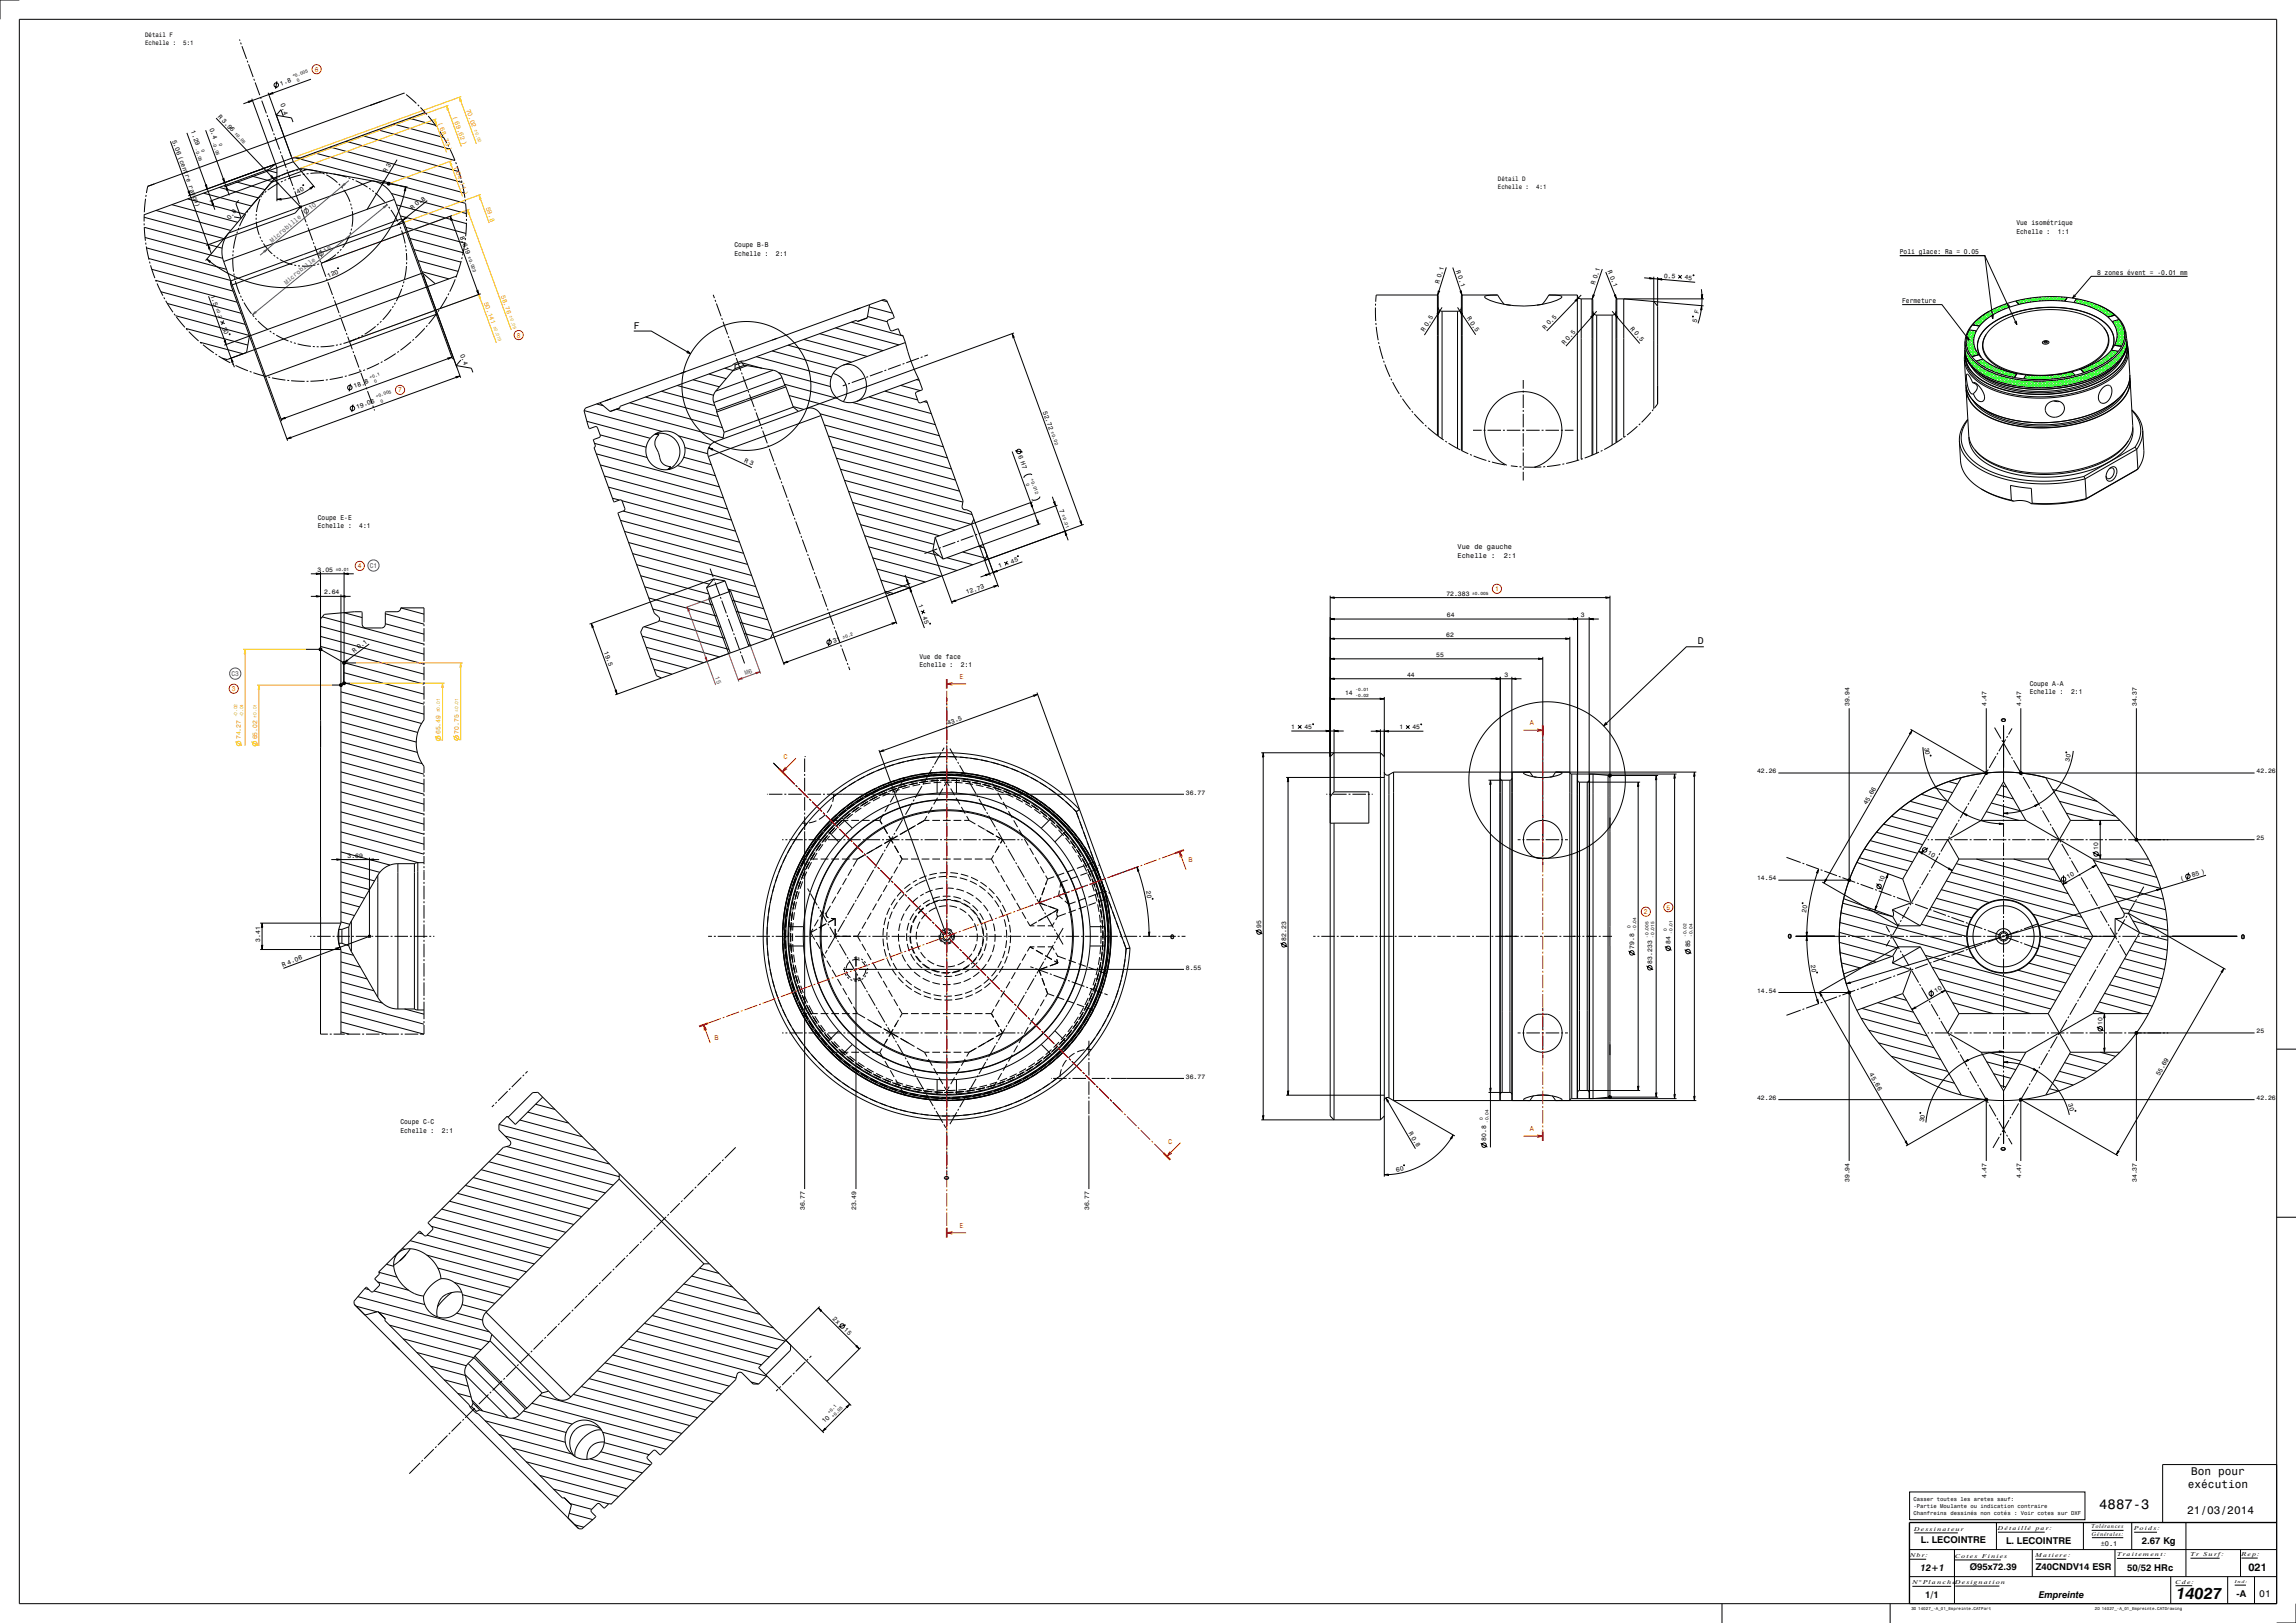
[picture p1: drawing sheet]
<svg xmlns="http://www.w3.org/2000/svg" width="1188mm" height="840mm" viewBox="0 0 1188 840" stroke-linecap="round" stroke-linejoin="round" font-family="sans-serif">
<defs><g id="words">
<text font-size="8.3" x="1126" y="828">14027</text>
<text font-size="7.2" x="1086" y="781">4887-3</text>
<g font-size="5.8">
<text x="1134" y="763">Bon pour</text>
<text x="1132" y="770">exécution</text>
<text x="1132" y="784">21/03/2014</text>
</g>
<text font-size="5.6" x="1163" y="813">021</text>
<g font-size="5">
<text x="328" y="170">F</text>
<text x="879" y="334">D</text>
<text x="1169" y="826">01</text>
</g>
<g font-size="4.9">
<text x="994" y="799">L. LECOINTRE</text>
<text x="1038" y="799">L. LECOINTRE</text>
<text x="1108" y="799">2.67 Kg</text>
<text x="994" y="813">12+1</text>
<text x="1019" y="813">Ø95x72.39</text>
<text x="1053" y="813">Z40CNDV14 ESR</text>
<text x="1101" y="813">50/52 HRc</text>
<text x="996" y="827">1/1</text>
<text x="1055" y="827">Empreinte</text>
<text x="1157" y="826">-A</text>
</g>
<g font-size="3.6" fill="#f00">
<text x="163" y="37">6</text>
<text x="267" y="175">8</text>
<text x="206" y="203">7</text>
<text x="185" y="294">4</text>
<text x="774" y="306">1</text>
<text x="497" y="351">E</text>
<text x="120" y="358">3</text>
<text x="792" y="375">A</text>
<text x="405" y="393">C</text>
<text x="615" y="446">B</text>
<text x="851" y="473">2</text>
<text x="862" y="471">5</text>
<text x="370" y="538">B</text>
<text x="792" y="585">A</text>
<text x="604" y="592">C</text>
<text x="497" y="635">E</text>
</g>
<g font-size="3.6">
<text x="1043" y="117">Vue isométrique</text>
<text x="1043" y="121">Echelle :</text>
<text x="1065" y="121">1:1</text>
<text x="380" y="128">Coupe B-B</text>
<text x="983" y="131">Poli glace: Ra = 0.05</text>
<text x="380" y="132">Echelle :</text>
<text x="402" y="132">2:1</text>
<text x="1085" y="142">8 zones évent = -0.01 mm</text>
<text x="984" y="157">Fermeture</text>
<text x="164" y="269">Coupe E-E</text>
<text x="164" y="273">Echelle :</text>
<text x="186" y="273">4:1</text>
<text x="754" y="284">Vue de gauche</text>
<text x="754" y="289">Echelle :</text>
<text x="778" y="289">2:1</text>
<text x="476" y="341">Vue de face</text>
<text x="476" y="345">Echelle :</text>
<text x="497" y="345">2:1</text>
<text x="1050" y="355">Coupe A-A</text>
<text x="1050" y="359">Echelle :</text>
<text x="1072" y="359">2:1</text>
<text x="207" y="582">Coupe C-C</text>
<text x="207" y="586">Echelle :</text>
<text x="229" y="586">2:1</text>
<text x="1087" y="800">±0.1</text>
</g>
<g font-size="3.6" fill="#00f">
<text x="191" y="294">C1</text>
<text x="120" y="350">C3</text>
</g>
<g font-size="3.3">
<text x="75" y="19">Détail F</text>
<text x="75" y="23">Echelle :</text>
<text x="95" y="23">5:1</text>
<text x="145" y="44" transform="rotate(-20 145 44)">1.8</text>
<text x="145" y="54" transform="rotate(70 145 54)">0.4</text>
<text x="113" y="60" transform="rotate(47 113 60)">R 3.96</text>
<text x="99" y="68" transform="rotate(70 99 68)">1.29</text>
<text x="108" y="67" transform="rotate(70 108 67)">0.4</text>
<text x="89" y="73" transform="rotate(70 89 73)">5.06 (centre rayon)</text>
<text x="200" y="90" transform="rotate(-59 200 90)">R 3</text>
<text x="775" y="94">Détail D</text>
<text x="154" y="100" transform="rotate(-28 154 100)">40</text>
<text x="775" y="98">Echelle :</text>
<text x="795" y="98">4:1</text>
<text x="119" y="114" transform="rotate(-50 119 114)">0.8</text>
<text x="213" y="109" transform="rotate(-39 213 109)">R 0.8</text>
<text x="238" y="123" transform="rotate(70 238 123)">8.619</text>
<text x="170" y="144" transform="rotate(-25 170 144)">120</text>
<text x="753" y="140" transform="rotate(71 753 140)">R 0.1</text>
<text x="832" y="140" transform="rotate(68 832 140)">R 0.1</text>
<text x="861" y="144" transform="rotate(5 861 144)">0.5</text>
<text x="745" y="147" transform="rotate(-72 745 147)">R 0.1</text>
<text x="825" y="147" transform="rotate(-71 825 147)">R 0.1</text>
<text x="872" y="145" transform="rotate(5 872 145)">45</text>
<text x="109" y="153" transform="rotate(70 109 153)">1.5</text>
<text x="759" y="164" transform="rotate(56 759 164)">R 0.5</text>
<text x="878" y="167" transform="rotate(-74 878 167)">5</text>
<text x="879" y="162" transform="rotate(-74 879 162)">F</text>
<text x="115" y="170" transform="rotate(70 115 170)">30</text>
<text x="737" y="172" transform="rotate(-57 737 172)">R 0.5</text>
<text x="800" y="171" transform="rotate(-46 800 171)">R 0.5</text>
<text x="843" y="170" transform="rotate(49 843 170)">R 0.5</text>
<text x="810" y="178" transform="rotate(-49 810 178)">R 0.5</text>
<text x="238" y="184" transform="rotate(70 238 184)">0.4</text>
<text x="183" y="201" transform="rotate(-20 183 201)">18.8</text>
<text x="185" y="212" transform="rotate(-20 185 212)">19.06</text>
<text x="540" y="213" transform="rotate(70 540 213)">52.72</text>
<text x="385" y="239" transform="rotate(25 385 239)">R 3</text>
<text x="527" y="236" transform="rotate(70 527 236)">6 H7</text>
<text x="548" y="264" transform="rotate(70 548 264)">7</text>
<text x="523" y="292" transform="rotate(-20 523 292)">45</text>
<text x="164" y="296">3.05</text>
<text x="517" y="294" transform="rotate(-20 517 294)">1</text>
<text x="168" y="308">2.64</text>
<text x="500" y="308" transform="rotate(-20 500 308)">12.73</text>
<text x="748" y="308">72.383</text>
<text x="475" y="313" transform="rotate(70 475 313)">1</text>
<text x="477" y="319" transform="rotate(70 477 319)">45</text>
<text x="749" y="319">64</text>
<text x="818" y="319">3</text>
<text x="748" y="330">62</text>
<text x="431" y="333" transform="rotate(-20 431 333)">31</text>
<text x="183" y="338" transform="rotate(-37 183 338)">R 0.1</text>
<text x="312" y="337" transform="rotate(70 312 337)">19.5</text>
<text x="743" y="340">55</text>
<text x="728" y="350">44</text>
<text x="778" y="350">3</text>
<text x="696" y="360">14</text>
<text x="957" y="366" transform="rotate(-90 957 366)">39.94</text>
<text x="1028" y="366" transform="rotate(-90 1028 366)">4.47</text>
<text x="1046" y="366" transform="rotate(-90 1046 366)">4.47</text>
<text x="1106" y="366" transform="rotate(-90 1106 366)">34.37</text>
<text x="491" y="375" transform="rotate(-20 491 375)">43.5</text>
<text x="668" y="377">1</text>
<text x="675" y="377">45</text>
<text x="724" y="377">1</text>
<text x="731" y="377">45</text>
<text x="1038" y="374" transform="rotate(-90 1038 374)">0</text>
<text x="996" y="387" transform="rotate(83 996 387)">30</text>
<text x="1071" y="394" transform="rotate(-78 1071 394)">30</text>
<text x="909" y="400">42.26</text>
<text x="1168" y="400">42.26</text>
<text x="614" y="411">36.77</text>
<text x="966" y="417" transform="rotate(-60 966 417)">45.66</text>
<text x="1168" y="435">25</text>
<text x="180" y="444">3.69</text>
<text x="997" y="442" transform="rotate(30 997 442)">10</text>
<text x="1086" y="440" transform="rotate(-90 1086 440)">10</text>
<text x="909" y="456">14.54</text>
<text x="1070" y="455" transform="rotate(-30 1070 455)">10</text>
<text x="1128" y="456" transform="rotate(-17 1128 456)">(</text>
<text x="1134" y="454" transform="rotate(-17 1134 454)">85 )</text>
<text x="593" y="461" transform="rotate(79 593 461)">20</text>
<text x="974" y="457" transform="rotate(-70 974 457)">10</text>
<text x="935" y="472" transform="rotate(-81 935 472)">20</text>
<text x="606" y="486">0</text>
<text x="653" y="480" transform="rotate(-90 653 480)">95</text>
<text x="927" y="483" transform="rotate(-180 927 483)">0</text>
<text x="1160" y="486">0</text>
<text x="135" y="487" transform="rotate(-90 135 487)">3.41</text>
<text x="665" y="487" transform="rotate(-90 665 487)">82.23</text>
<text x="845" y="491" transform="rotate(-90 845 491)">79.8</text>
<text x="864" y="489" transform="rotate(-90 864 489)">84</text>
<text x="875" y="490" transform="rotate(-90 875 490)">85</text>
<text x="146" y="500" transform="rotate(-20 146 500)">R 4.06</text>
<text x="614" y="502">8.55</text>
<text x="855" y="499" transform="rotate(-90 855 499)">83.233</text>
<text x="937" y="499" transform="rotate(80 937 499)">20</text>
<text x="909" y="514">14.54</text>
<text x="1002" y="514" transform="rotate(-30 1002 514)">10</text>
<text x="1088" y="530" transform="rotate(-90 1088 530)">10</text>
<text x="1168" y="535">25</text>
<text x="967" y="556" transform="rotate(60 967 556)">45.66</text>
<text x="1117" y="557" transform="rotate(-60 1117 557)">55.69</text>
<text x="614" y="558">36.77</text>
<text x="909" y="569">42.26</text>
<text x="1168" y="569">42.26</text>
<text x="1070" y="571" transform="rotate(73 1070 571)">30</text>
<text x="995" y="581" transform="rotate(-81 995 581)">30</text>
<text x="729" y="586" transform="rotate(60 729 586)">R 0.8</text>
<text x="769" y="591" transform="rotate(-90 769 591)">80.8</text>
<text x="1036" y="594" transform="rotate(90 1036 594)">0</text>
<text x="489" y="608" transform="rotate(90 489 608)">0</text>
<text x="723" y="607" transform="rotate(-13 723 607)">60</text>
<text x="957" y="612" transform="rotate(-90 957 612)">39.94</text>
<text x="1028" y="610" transform="rotate(-90 1028 610)">4.47</text>
<text x="1046" y="610" transform="rotate(-90 1046 610)">4.47</text>
<text x="1106" y="612" transform="rotate(-90 1106 612)">34.37</text>
<text x="416" y="626" transform="rotate(-90 416 626)">36.77</text>
<text x="443" y="626" transform="rotate(-90 443 626)">23.49</text>
<text x="564" y="626" transform="rotate(-90 564 626)">36.77</text>
<text x="431" y="683" transform="rotate(45 431 683)">2x</text>
<text x="436" y="689" transform="rotate(45 436 689)">15</text>
<text x="427" y="737" transform="rotate(-45 427 737)">10</text>
</g>
<g font-size="3.3" fill="#ffc800">
<text x="241" y="57" transform="rotate(70 241 57)">70.02</text>
<text x="227" y="64" transform="rotate(70 227 64)">( 68.73 )</text>
<text x="234" y="61" transform="rotate(70 234 61)">( 69.62 )</text>
<text x="235" y="86" transform="rotate(70 235 86)">( 64.11 )</text>
<text x="251" y="108" transform="rotate(70 251 108)">59.8</text>
<text x="259" y="153" transform="rotate(70 259 153)">58.76</text>
<text x="250" y="157" transform="rotate(70 250 157)">50.141</text>
<text x="125" y="383" transform="rotate(-90 125 383)">74.27</text>
<text x="133" y="383" transform="rotate(-90 133 383)">65.02</text>
<text x="228" y="380" transform="rotate(-90 228 380)">65.49</text>
<text x="237" y="380" transform="rotate(-90 237 380)">70.75</text>
</g>
<g font-size="3.3" fill="#00f">
<text x="161" y="109" transform="rotate(-40 161 109)">10</text>
<text x="141" y="126" transform="rotate(-40 141 126)">Microbille</text>
<text x="168" y="131" transform="rotate(-39 168 131)">18</text>
<text x="148" y="147" transform="rotate(-39 148 147)">Microbille</text>
</g>
<g font-size="3.3" fill="#800080">
<text x="370" y="350" transform="rotate(70 370 350)">15</text>
<text x="386" y="349" transform="rotate(-20 386 349)">M6</text>
</g>
<g font-size="2.9">
<text x="990" y="777">Casser toutes les aretes sauf:</text>
<text x="990" y="780">-Partie Moulante ou indication contraire</text>
<text x="990" y="784">Chanfreins dessinés non cotés : Voir cotes sur DXF</text>
<text x="1082" y="791">Tolérances</text>
<text x="991" y="792">D e s s i n a t e u r</text>
<text x="1034" y="792">D é t a i l l é</text>
<text x="1053" y="792">pa r :</text>
<text x="1082" y="795">Générales:</text>
<text x="1104" y="792">Po i d s :</text>
<text x="988" y="806">Nb r :</text>
<text x="1012" y="806">C o t e s</text>
<text x="1026" y="806">Fi n i e s</text>
<text x="1053" y="806">Ma t i e r e :</text>
<text x="1095" y="806">Tr a i t e m e n t :</text>
<text x="1133" y="805">Tr</text>
<text x="1140" y="805">S u r f:</text>
<text x="1160" y="805">R e p:</text>
<text x="990" y="820">N° Pl a n c h e</text>
<text x="1012" y="820">D e s i gn a t i o n</text>
<text x="1126" y="820">C d e :</text>
</g>
<g font-size="2.3">
<text x="152" y="40" transform="rotate(-20 152 40)">+0.005</text>
<text x="154" y="42" transform="rotate(-20 154 42)">0</text>
<text x="121" y="69" transform="rotate(47 121 69)">±0.05</text>
<text x="101" y="77" transform="rotate(70 101 77)">-0.05</text>
<text x="104" y="78" transform="rotate(70 104 78)">0</text>
<text x="110" y="74" transform="rotate(70 110 74)">-0.05</text>
<text x="113" y="74" transform="rotate(70 113 74)">0</text>
<text x="242" y="133" transform="rotate(70 242 133)">±0.023</text>
<text x="112" y="160" transform="rotate(70 112 160)">±0.2</text>
<text x="192" y="196" transform="rotate(-20 192 196)">+0.1</text>
<text x="194" y="198" transform="rotate(-20 194 198)">0</text>
<text x="195" y="206" transform="rotate(-20 195 206)">+0.005</text>
<text x="197" y="208" transform="rotate(-20 197 208)">0</text>
<text x="544" y="224" transform="rotate(70 544 224)">±0.02</text>
<text x="531" y="250" transform="rotate(70 531 250)">0</text>
<text x="533" y="248" transform="rotate(70 533 248)">+0.012</text>
<text x="549" y="267" transform="rotate(70 549 267)">±0.01</text>
<text x="174" y="296">±0.01</text>
<text x="762" y="308">±0.005</text>
<text x="436" y="331" transform="rotate(-20 436 331)">±0.2</text>
<text x="701" y="358">-0.01</text>
<text x="701" y="361">-0.02</text>
<text x="844" y="480" transform="rotate(-90 844 480)">0</text>
<text x="847" y="482" transform="rotate(-90 847 482)">-0.04</text>
<text x="853" y="485" transform="rotate(-90 853 485)">-0.005</text>
<text x="856" y="485" transform="rotate(-90 856 485)">-0.015</text>
<text x="862" y="482" transform="rotate(-90 862 482)">0</text>
<text x="865" y="483" transform="rotate(-90 865 483)">-0.01</text>
<text x="873" y="485" transform="rotate(-90 873 485)">-0.02</text>
<text x="876" y="485" transform="rotate(-90 876 485)">-0.04</text>
<text x="767" y="580" transform="rotate(-90 767 580)">0</text>
<text x="770" y="581" transform="rotate(-90 770 581)">-0.04</text>
<text x="429" y="732" transform="rotate(-45 429 732)">+0.1</text>
<text x="431" y="734" transform="rotate(-45 431 734)">+0.05</text>
</g>
<g font-size="2.3" fill="#ffc800">
<text x="245" y="67" transform="rotate(70 245 67)">±0.02</text>
<text x="263" y="164" transform="rotate(70 263 164)">±0.05</text>
<text x="255" y="169" transform="rotate(70 255 169)">±0.073</text>
<text x="123" y="371" transform="rotate(-90 123 371)">-0.02</text>
<text x="126" y="371" transform="rotate(-90 126 371)">-0.04</text>
<text x="133" y="371" transform="rotate(-90 133 371)">±0.01</text>
<text x="228" y="369" transform="rotate(-90 228 369)">±0.01</text>
<text x="237" y="368" transform="rotate(-90 237 368)">±0.01</text>
</g>
<g font-size="2.2">
<text x="1156" y="819">In d :</text>
<text x="989" y="833">3D 14027_-A_01_Empreinte.CATPart</text>
<text x="1084" y="833">2D 14027_-A_01_Empreinte.CATDrawing</text>
</g>
</g></defs>
<g fill="none" stroke="#0f0" stroke-width=".52">
<path d="M1032 160l2 2M1033 159l1 2M1036 158l1 2M1036 158l-5 5M1037 158l1 1M1038 157l1 2M1038 157l-4 4M1039 158l-3 2-1-1M1040 158l-1 1M1044 156h-1M1044 155l2 2M1045 155l2 2"/>
<path d="M1046 155l-2 2M1047 155l1 2M1048 155l-3 2-2-1M1048 155l2 2M1049 155l2 1M1049 154l-2 3M1050 154l2 2M1051 154l-2 3M1053 154l-3 2M1053 154l2 2M1054 154l2 2M1054 154l-2 2"/>
<path d="M1055 154l2 2M1056 154l-3 2-1-2M1057 154l2 2M1057 154l-2 2M1058 154l2 2M1059 154l-2 2M1059 154l2 2M1060 154l-2 2M1061 154l2 2M1062 154l-2 2M1062 154l2 2M1063 154l-2 2"/>
<path d="M1064 154l2 2M1064 154l-2 2M1065 154l2 2M1066 154l-2 2M1067 154l2 2M1067 154l-2 2M1068 154l1 1M1068 154l-2 2M1070 154l-2 2M1070 154h.1M1074 155h1l3 3M1074 155l2 2"/>
<path d="M1076 155l-2 2-1-1M1076 157l2-2 4 4M1076 155l4 3 1-2M1077 155l-2 2M1079 156l-2 2M1080 156l4 4M1080 156l-2 2M1082 157l5 5 2-2M1083 157l-2 2M1084 157l-2 2M1084 157l7 7M1085 157l-2 2"/>
<path d="M1086 158l-2 2M1087 158l-2 2M1087 158l5 6M1088 159l-2 2M1090 160l3 3M1017 179h.1M1017 177h.1M1017 178v1M1017 180h.1M1017 175l5 5M1018 174l3 4M1018 180l4 4"/>
<path d="M1018 173l3 3M1018 172l3 3M1019 171l3 3M1019 171h.1M1021 168h1M1021 177l-3 3M1021 175l-3 4M1021 178l-3 3M1021 171l-4 4M1022 179l-3 3 2 2M1022 174l-5 4 6 6M1022 167l2 2"/>
<path d="M1022 171v1M1022 173l-2-2-2 2M1022 166l3 2M1023 171l-6 6 6 5M1023 165l2 3M1024 165l2 2M1025 164l2 2M1026 164l2 2M1026 163l2 2M1027 162l2 2M1028 162l-7 6M1028 162l2 2"/>
<path d="M1029 161l2 2M1030 161l2 2M1033 162l-2-2-8 8M1035 161l-1-2-10 10M1090 160l-2 2M1091 161l-2 2M1092 161l-2 2M1093 162l-2 2M1093 167l1-1 5 5M1093 166l6 6M1094 163l-1 1M1094 178l1 1"/>
<path d="M1094 169l5 5-5 5M1095 177l1 2M1095 176l3 3M1095 171l4 4M1095 175l3 3M1095 173l4 3M1095 174l4 3M1096 166l2 2M1096 165l-2 3M1097 166l-3 3M1098 167l-3 3M1098 168l-3 3"/>
<path d="M1098 180l2 1M1098 169l-3 3M1099 177l-2 2M1099 179l1 1-14 14M1099 170l-4 3M1099 171l-4 4M1099 175l-3 4M1099 178l1 1M1099 172l-4 5M1100 177v1M1100 176h.1M1100 172h.1"/>
<path d="M1100 173h.1M1100 174v1M1100 178l-3 4 2 1M1101 177l-2 1M1017 180v1M1017 182l2 2M1017 183l12 13 3-3M1018 185l8 9M1018 182l-1 1M1018 183l-1 1M1019 184l-1 1M1019 185l-1 1"/>
<path d="M1020 185l-2 2M1021 186l-2 2M1021 187l-1 1M1022 187l-2 2M1022 180l-3 3M1022 181l-2 3M1023 187h.1M1023 188l-2 2M1023 182l-2 2M1023 187l3 3M1024 183l-1 1M1024 189l-2 2"/>
<path d="M1024 186l5 5M1025 186l-2 2M1025 190l7 7M1025 190l-2 2M1025 186l7 6M1026 190l-2 3M1026 186l-2 2M1027 191l-2 2M1027 187l-2 2M1028 187l-2 2M1028 191l-2 3M1028 192l6 5"/>
<path d="M1028 195l3-2 5 5M1028 188l6 5M1029 188l-2 2M1029 192l-2 2M1030 188l-2 2M1030 192l-3 3M1030 189l-2 2M1031 189l-2 2M1032 190l4 4M1032 190l-2 2M1032 193l2-2 4 3M1033 194l-3 2"/>
<path d="M1033 194l5 5M1033 190l-2 2M1034 194l-3 3M1034 198l3-3 5 4M1035 194l-3 3M1035 194l5 5M1035 191l-2 2M1036 195l-3 2M1036 191l-2 2M1037 192l3 3M1037 194l2-2 3 3M1037 192l-1 2"/>
<path d="M1038 195l-2 3M1039 195l4 5M1039 196l-2 2M1040 192l-2 2M1041 196l-3 3M1041 193l2 2M1041 193l-2 2M1041 196l4 4M1041 199l3-3 4 4M1042 196l-3 3M1042 193l-2 2M1042 193l1 1"/>
<path d="M1043 196l4 4M1043 196l-3 3M1043 193l-2 2M1045 197l-3 3M1046 197l4 3M1047 197l-3 3M1047 195l1 1M1047 197l4 4M1048 197l-3 3M1048 195l2 1M1049 196l2-2 2 2M1049 194l2 2 2-2"/>
<path d="M1049 197l4 4M1049 197l-3 3M1049 194l-2 2M1050 196l2-2 2 2M1053 197l-3 3M1054 194l2 2M1055 194l-2 2M1055 197l-4 4M1055 194l2 2M1056 194l-2 2M1056 197l-3 4M1058 194l-3 2"/>
<path d="M1058 197l-4 4M1058 197l3 3M1059 194l-2 2M1059 194l2 2M1060 197l4 3M1060 194l2 2M1061 194l-3 2-2-2M1061 197l-4 4-3-4M1062 197l3 3M1062 194l2 2M1062 194l-2 2-2-2M1062 197l-4 4-3-4"/>
<path d="M1063 197l3 3M1063 194l2 2M1064 194l-3 2M1064 197l-4 4-4-4M1064 197l3 3M1065 194l-2 2M1065 197l-4 3M1066 196l3 4M1066 194l1 1M1067 193l2 2M1067 196l3 3M1067 196l-4 4"/>
<path d="M1067 193l-3 3M1068 193l2 2M1068 196l3 3M1069 196l-5 4M1069 193l-3 3-2-2M1069 193l2 2M1069 196l3 3M1070 196l-4 4M1070 196l3 3M1072 193l1 1M1072 195l2 3M1072 193l-2 2"/>
<path d="M1072 195l-2-2-2 2M1072 195l-4 5M1073 195l3 3M1073 193l-2 2M1073 194h.1M1074 195l3 3M1074 195l-5 4M1075 195l3 2M1076 194l-5 5M1076 194l3 3M1077 191l2 2M1077 194l3 3"/>
<path d="M1078 194l-5 5M1078 191l2 1M1078 194l3 2M1078 190l-1 2M1079 190l2 2M1079 193l3 3M1080 190l2 2M1080 193l-5 5M1080 193l3 3M1081 189l-3 3M1081 189l2 2M1081 193l3 2"/>
<path d="M1082 189l2 2M1083 188l2 2M1083 192l3 2M1084 188l-5 5M1084 188l2 2M1084 191l3 3M1085 191l-6 6M1085 195l-3-3-5 6M1085 191l3 2M1086 187l2 2M1086 190l3 3M1087 186l1 2"/>
<path d="M1087 186l-6 6M1087 190l3 2M1087 186l2 2M1088 189l-7 7M1088 189l2 3M1088 185l2 2M1089 189l2 2M1089 185l2 2M1090 184l2 2M1090 188l2 2M1091 183l2 2M1091 188l2 2"/>
<path d="M1092 187l2 2M1092 182l2 2M1092 187l-9 8M1093 181l2 2M1093 186l2 2M1093 181l-9 10M1094 185l2 2M1095 185l2 1M1095 184l2 2M1095 183l-1-1-7 7-2-2M1096 182l-6 5M1096 183l2 2"/>
<path d="M1096 187l-1 1M1097 182l1 2M1098 181l1 1M1099 182l-10 10M1047 200l4-3 3 4M1049 200l3-3 4 4M1062 200l-3-3-4 4"/>
</g>
<g fill="none" stroke="#000" stroke-width=".52">
<path d="M10 10h1168v820h-1168zM10 0h-10v10M124 20v1M124 22l1 1M125 24l3 6M128 31v1M129 33l2 7M130 51l13 36v17M131 41l1 1M132 43l2 6M135 50v1M135 52l3 7"/>
<path d="M138 60l1 1M139 48l13 36M191 55h.1M198 52h.1M209 48l-133 48M210 49l5 5M216 54l1 1M218 56l2 2M220 58h.1M220 58l-65 24h-4l-8 3M220 59h1M139 61l2 7"/>
<path d="M142 69v1M142 71l3 6M145 78v1M163 79l77 21M171 76l68 18M179 73l58 16M187 70l48 13-2-6M195 67l38 10M204 64l25 7M212 61l13 4M222 60l4 6M226 66l1 1"/>
<path d="M228 68l3 6M232 75v1M76 96v4M76 96h.1M80 95h.1M105 100l25 7M113 97l21 5M122 94l15 4M130 91l11 3M136 99v1M138 99l-1 1M138 88l5 1"/>
<path d="M140 94l-34 41M142 93l-5 6M143 85l-4 3-64 23v4M143 85l-46 16M143 92l-1 1M143 92l-3 2M144 95l-5 3M145 91l-1 1M146 80l2 7M146 94h-1M148 93h-1M148 88l1 1"/>
<path d="M149 90l3 6M152 84l11 13M152 84l-36 13M152 97v1M152 88l-6 3M153 99l2 7M153 82l88 23M154 88h-1M156 91l-7 2M156 88h-1M157 88l7 1M158 90h-1"/>
<path d="M159 88l-4-1-46 17M159 88l52 9M159 88l-19 6M160 90h-1M165 89h1M167 90h1M168 90h-7M169 90h1M169 90l6 5M171 90h1M173 90l6 2M175 95l1 1"/>
<path d="M177 97h.1M178 98l3 6M180 92h1M182 93h1M184 94l6 3M191 97l1 1M193 99h.1M194 100l5 5M236 84v1M236 86l3 7M239 95l2 7M75 112l41 12"/>
<path d="M75 116v1M75 111h.1M75 103v7M76 101l-1 1M81 109l38 10M89 106l34 9M97 103l30 8M123 120v1M124 118l-1 1M127 111l-3 6M128 109v1M129 108h.1"/>
<path d="M133 113v1M133 115l1 7M133 111v1M135 103l-2 7M135 102l-5 5M135 101v1M136 100l-1 1M155 107l1 1M155 107l-2 3-46 17M155 107h.1M156 108l2 7M159 116v1"/>
<path d="M159 118l3 6M181 105l1 1M182 118v1M182 107v1M182 109v8M200 105v1M201 107l1 1M202 109l4 6M203 100l38 11M204 103l-2-3-2-3-4-2-3-1-75 27-2 3-1 4v3l1 4M204 103l4 10M204 103l-88 32"/>
<path d="M205 106l36 10M206 116h1M207 117v1M207 112l34 9M208 113l1 2M208 113l26 73M208 113l-89 32M208 119l2 7M209 115l10 26M209 115l-89 33M210 118l31 8M234 112l-68 24h1"/>
<path d="M241 103v1M241 105v7M241 115v7M241 113v1M75 123l40 11M75 125v-7l40 10M75 126l1 1M76 128l1 6M76 128l41 11M77 134l42 11M77 135l1 1M78 137l2 7"/>
<path d="M79 139l42 12M116 135l3 10M120 134l1 7M121 132l-1 1M121 130v1M122 122l-1 7M134 122l1 1M135 124l1 1M136 126l5 5M142 132v1M143 133l1 1M145 134l6 3"/>
<path d="M152 137h1M154 138h1M162 125v1M163 127l2 7M163 137l-7 1M165 137h-1M166 135v1M166 137l3 6M174 132l-6 4M175 130v1M177 129l-1 1M181 122l-4 6"/>
<path d="M181 120v1M210 127v1M210 129v1M210 131v4M210 138l-1 7M210 136v1M212 123l28 8M214 129l24 7M216 135l21 5M239 135l-3 8-118 43M239 133v1M241 125l-2 7"/>
<path d="M241 123v1M81 145v1M81 145l42 11M81 147l3 6M83 151l42 11M85 154v1M86 156l3 6M87 157l40 11M119 145l1 3M119 145l27 73M120 148l29 80M121 142v1"/>
<path d="M121 144l1 1M122 145l2 7M124 153l1 1M125 155l1 1M126 157l4 5M169 144v1M170 146l2 7M172 154l1 1M173 155l2 7M204 158l-1 1M205 157l-1 1M208 149l-3 7"/>
<path d="M208 148h.1M209 146v1M218 141l14 3M219 141l-103 38M219 141l19 55M219 141l6 6M219 142l17 48M231 154l-3 6M232 152v1M236 145l-3 6M236 143v1M249 152l-68 25"/>
<path d="M369 153l1 1M370 155v1M371 157l2 7M445 159h.1M450 159l12 3M450 158l-1 6M456 155l3 1M712 159v7M712 157v1M744 153h-32v3M744 153v73M744 153v72"/>
<path d="M744 159l1 1 1 1M756 159v2h-2M757 153h-1v80M757 153v80M757 153h18M775 153h-6l-1 1a46 46 0 0 0 40 0l-1-1h-6M775 153l3 5M779 158h3M801 153l-2 3a4 4 0 0 1-4 2M801 153h15M816 153l1 1 1 1M816 153v85"/>
<path d="M818 155h6M818 155v83M824 155v80M824 155v81M837 155l-1 74M837 155h45M837 155v74M856 143v69M856 156l2 2M858 159h.1M858 143v66M881 158l-41-3v71h1"/>
<path d="M984 158h21l14 18M1038 157l-9 4M1038 157l2 2M1040 159l-9 4-7 6M1040 159h.1M1043 156l-5 1M1043 156h.1M1043 156l2 2M1045 158l-5 1M1045 158h.1M1068 156h-11l-12 2M1068 156l5 1"/>
<path d="M1068 156h.1M1070 154h-13l-14 2M1070 154h.1M1070 154l-2 2M1070 154l4 1M1073 157l10 3 8 4M1073 157h.1M1073 152l-1 2 2-1M1074 155l12 3M1074 155l-1 2M1086 158l5 3 4 3 3 4 2 4M1086 158l4 2 4 3"/>
<path d="M1132 143h-50l-10 11M90 162l1 1M91 163l38 11M91 164l5 5M96 170l32 9M96 170l1 1M98 172l5 4M104 178v-1l22 6M105 178l6 5M129 174l-1 8M131 163v1M132 165h1"/>
<path d="M133 166l6 5M140 171v1M141 172l1 1M143 173l6 3M150 177h1M152 177l1 1M154 178l7 1M162 179h1M164 179h1M173 179h-7M175 178l-1 1M176 163v1"/>
<path d="M176 165l3 6M177 178h-1M179 172l1 1M180 174l2 7M184 175l-6 3M186 174l-1 1M188 174h-1M194 169l-5 4M196 168h-1M197 166v1M202 160l-4 6M213 177l-6 4"/>
<path d="M214 176h-1M220 170l-5 5M221 168l-1 1M226 163l-89 32M226 162l-4 6M227 160v1M373 165l1 1M374 167l2 6M377 174v1M378 176l2 6M400 176h.1M402 175h.1"/>
<path d="M408 179l33 8M408 173h.1M416 176l33 8M424 173l33 8M432 170l33 9M440 167l27 7M441 161h.1M449 164l-5 2h-1l-58 21h-2M449 164l-5 2M449 164l10 3M468 177l-1-3-1-1-1-3-4 1-2-5 4-2-4-8-2-1-154 56-1 2 3 9 4-1 2 4-1 1-3 2 1 3-1 1 11 28 3-1h1l1 5-3 2 19 51 2 3-1 2-7 3-2 2 9 23 2 1M468 177l3 10 4 9"/>
<path d="M468 177l-32 12M525 172l-155 57-2 1-1 2-1 2 1 2M712 167v1M712 169l1 7M713 177l1 1M714 179l2 7M746 161v66M746 161h8M754 161v71M824 161l1 1 1 1M826 163v72M826 163h8"/>
<path d="M834 163v67M836 161v2h-2M1017 177v4M1018 174l1 2-2-1M1019 171l-1 3-1 4 1 3 2 4M1019 171h.1M1019 171h4M1021 168l-2 3M1021 168l3 1M1021 168h.1M1023 171l-2 3v3l1 4 2 3M1023 171h.1"/>
<path d="M1024 169h.1M1024 169l-1 2M1028 173l-2 3v3v3l2 3 2 2 4 3 9 3M1029 161l-5 4-4 3-2 4-1 5M1029 161l-5 3-3 4M1031 165l-4-33h-44h44l17 36M1031 163v2l-1-2M1043 166l1 2-2-2M1057 177a1.4 1.4 0 0 1 2-1 1.4 1.4 0 0 1 1 2 1.5 1.5 0 0 1-2 0 1.5 1.5 0 0 1-1-1zM1058 177a.7 .7 0 0 1 1 0 .7 .7 0 0 1 0 1 .7 .7 0 0 1-1-1zM1059 177h-1M1089 170l2 3v4l-2 4-3 4-5 4-7 2-7 2-7 1h-8l-8-1-6-2-6-3-4-3-2-4v-4l2-4"/>
<path d="M1089 170l-5-5-8-3-9-2h-10l-9 2-9 2-7 4-4 5M1089 170l1 2 1 3v3l-1 3-5 6-9 4M1091 164l2 2M1091 164h.1M1093 166l2 3v3v4l-1 3M1093 166h.1M1094 179l-2 2M1094 179h4M1094 179h.1M1094 163h.1M1094 163l2 2M1094 163l-3 1"/>
<path d="M1096 165l2 4 1 3v4l-1 3M1096 165h.1M1096 165l-3 1M1098 179h.1M1098 179l-2 3M1100 172v4l-2 4-3 5-5 3-7 4-7 2-8 2-8 1h-9l-8-1-7-1-7-3-5-3-4-4-3-4v-4M1100 172v4M1100 176v5l-2 4-4 4-5 3-6 3-7 3-8 2-8 1h-8l-9-1-7-2-6-2-6-3-4-4-2-4-1-4M1100 176l1 1M1101 179l-1 4-2 4-3 5-5 3-6 4-8 2-8 2-8 1h-8l-8-1-8-2-7-2-5-3-4-4-2-4-1-4M1101 178v2M1101 177l-1 4-2 5-4 4-5 3-6 3-8 3-15 2h-9h-7l-8-2-6-2-6-3-4-4-2-4-1-4"/>
<path d="M1101 177a17 17 0 0 1-10 15 70 70 0 0 1-65 3 17 17 0 0 1-9-13M1101 178v3M1101 180l-1 4-2 4-4 4-5 4-6 3-7 2-8 2-8 1h-8l-8-1-8-1-6-3-6-3-3-3-3-4-1-4M1101 180l-1 4-1 5-4 4-5 4-6 3-7 3-8 1-9 1h-8l-8-1-8-1-7-3-5-3-4-4-2-4-1-4M111 183l1 1M113 184l6 4M115 185l3 1M118 186h-1M120 188l1 1M122 189l6 3M129 192l1 1M131 193l7 2"/>
<path d="M139 195h1M141 196l7 1M149 197h1M151 197h7M160 197h-1M168 197h-7M170 197h-1M177 195l-6 1M179 195h-1M183 182v1M183 184l3 6M186 191v1"/>
<path d="M187 193l2 7M187 192l-7 2M189 191l-1 1M196 188l-6 3M198 187l-1 1M205 183l-6 4M206 182h.1M346 195h.1M350 200l19 5M352 193h.1M355 192h.1M359 197l13 3"/>
<path d="M367 194l9 2M375 191l4 1M379 192l-9 10M380 188l-1 1-58 21v1M380 188v1M380 183l1 1M380 191l-1 1M380 189v2M381 185l2 7M383 187l1 1M383 187l-3 1M384 193v1"/>
<path d="M384 188l1 1M384 188l-4 1M384 188l10 3M384 195l3 6M385 189h2M385 189l-5 2M387 189l13 3M387 189l-8 3M391 185l39 10M400 182l33 9M400 192l3 1 2 2M400 192l-30 10"/>
<path d="M403 193l27 7M405 195l1 4M405 195l-36 13M406 199l27 7M406 199l1 1M406 199l-35 13M431 193a9 9 0 0 1 5 15M436 189l-3 2-2 3-1 4v4l2 3 3 2 4 1h4M436 189h4l3 1a11 11 0 0 1 1 17l-1 1M438 199l-2 1M440 198l-1 1M447 196l-6 2"/>
<path d="M449 195h-1M457 192l-7 3M459 192h-1M466 199l10 3M466 189l-6 2M468 188h-1M474 196l2 1M475 196l2 6-3 2 1 4 1 1 3-1 19 51v4l5 2 14 39M475 196l-32 12M475 185l-6 3M477 185h-1M480 184h-2"/>
<path d="M716 187v1M717 189l2 6M720 196v1M721 198l3 6M788 197v4M858 200h.1M1016 186l1 13M1017 181v1M1017 183l-1 3M1017 183v2M1020 185l2 2M1020 185h.1"/>
<path d="M1021 198l2 1v1v2l-2 2M1021 198a8 8 0 0 1 6 7 2.2 2.2 0 0 1-2 3 2.2 2.2 0 0 1-2-2l-2-2M1021 198l-3-4a12 12 0 0 0 2 10h1M1022 187l9 5 11 3M1022 187h.1M1024 184h.1M1024 184l2 2M1024 184l-4 1M1026 186l7 4 11 3M1026 186l-4 1M1042 195l5 1M1042 195h.1"/>
<path d="M1044 193l-2 2M1044 193h.1M1044 193l4 1M1047 196h.1M1048 194l-1 2M1072 192l-12 2h-12M1072 192l2 2M1074 194l-14 2h-13M1074 194h.1M1077 191l-5 1M1077 191l1 2M1077 191h.1"/>
<path d="M1078 193h.1M1078 193l-4 1M1092 181l-6 6-9 4M1092 181l4 1M1092 181l2-4-1-4-3-5-4-3-6-3-7-2-8-1h-8l-9 1-7 2-7 3-5 3-3 4-2 5-1 4 2 4M1093 181l1-4-1-5-3-4-4-3-6-3-7-2-8-1h-8l-8 1-8 2-7 3-5 3-4 4-2 4v5l2 4M1095 189l-6 5-8 4-11 3-10 1h-11l-10-1-9-4-6-4M1096 182l-3 3-4 3-11 5M1098 185l-2 4-3 3-9 5-11 4-13 2h-13l-12-3-9-4-3-3-3-3M1101 181v5l-3 4-3 4-5 4-6 3-8 2-7 2-9 1h-8l-8-1-8-1-6-3-6-3-4-4-3-4-1-4M1101 181l1 13M1102 196v4l-2 4-4 5-5 4-6 3-7 2-8 2-9 1h-8l-8-1-8-1-7-3-5-3-4-4-3-4-1-4"/>
<path d="M1102 195v2M1102 194l-1 4-2 5-4 4-5 4-6 3-7 2-8 2-8 1h-9l-8-1-7-2-6-2-6-3-4-4-3-4-1-4M1102 194a19 19 0 0 1-12 17 72 72 0 0 1-62 2 18 18 0 0 1-11-14M1102 197v4l-3 4-3 5-5 3-7 3-7 3-8 1-8 1h-9h-7l-8-2-6-2-6-3-4-4-3-4-1-4M1102 197l2 24-1 4-2 3M189 201h1M190 202l3 7M193 210v1M194 212h.1M302 212l40 11M304 218l32 9M309 209l3 1"/>
<path d="M310 208l6 5M313 207h.1M316 213h.1M316 206h.1M319 212l55 15M321 211l-5 2M326 208l48 13M334 205l38 11M342 203l28 7M369 208l2 4M370 202l-1 3v3M371 212v1"/>
<path d="M371 213l4 11M387 202v1M388 204l2 7M391 212v1M391 213l3 7M407 200l3 11M407 200l-36 13M408 205l78 21M410 210l6 2M410 211l3 2M410 211l-35 13M417 211h2l3 1 2 1 1 2"/>
<path d="M424 214l64 17M425 215l33 92M425 215l-58 21M427 220l63 17M441 208l43 12M450 205l32 9M458 202l17 5M478 208h2M725 205v1M726 206l4 6M730 213l1 1M732 214l5 5"/>
<path d="M788 202v1M788 204v7M788 212v1M788 214v7M849 219l-1 1M854 213l-5 6M855 212v1M858 209l-2 2M858 209h.1M1017 202l2 24 1 4 2 3M1017 200v2M1018 217l-3 6-1 5"/>
<path d="M1018 217l-2 4-1 3v4l1 3 1 4 3 3 8 5 11 4 13 2h14l12-2M1021 204h.1M1059 209a5 5 0 0 1 6-1 5 5 0 0 1 3 5 5 5 0 0 1-7 3 5 5 0 0 1-2-6zM1063 207l3 1M1066 208h.1M1088 201a2.7 2.7 0 0 1 4-1 2.7 2.7 0 0 1 1 3 5 5 0 0 1-6 6 5 5 0 0 1 1-8zM1096 206l-6 5-8 5-11 2-10 2h-12l-9-2-9-3-7-5M1099 202l-2 4-3 3-9 6-11 4-13 1h-13l-12-3-10-4-3-3-2-3M1103 212l4 5 2 6M1103 212l3 5 2 5-1 4-2 5M308 229l27 8M309 235l63 17"/>
<path d="M310 225l24 6M339 225h2M339 224a10 10 0 0 1 13 11l-2 4-4 4M341 225a6 6 0 0 0 0 9 7 7 0 0 0 5 7l1 1M351 226l17 4M354 237l14 3M354 232l12 3M367 236l33 92M375 224l-1 3M394 221v1M395 223l2 6M397 230l1 1"/>
<path d="M398 232l2 7M401 240v1M429 226l63 17M431 231l63 17M433 237l63 17M524 234l9 26M525 233l4 1M737 220l1 1M739 221l5 4M744 225v1M744 226l3 2M748 228l1 1"/>
<path d="M750 229l6 4M756 233h.1M756 233h1M757 233l3 2M761 235l1 1M762 223h5M762 236l7 2M768 223h1M770 223h7M770 239h1M772 239l7 2M778 223h1"/>
<path d="M780 223h7M788 223h1M788 222v1M788 224v7M788 232v1M788 234v7M790 223h7M798 223h1M800 223h7M808 223h1M810 223h4M817 238l-7 2"/>
<path d="M819 237l-1 1M824 236l-4 1M824 235v1M827 234l-3 1M829 233l-1 1M836 229l-6 4M836 229h.1M837 229h-1M839 227l-2 2M847 221l-5 4M1014 228l1 6 5 5 6 5 9 3 11 3h11h11l11-2M1014 228l1 11 1 5 3 5 6 4"/>
<path d="M1101 228l-5 6-9 5-11 4-13 2h-13l-12-3-9-4-7-5M1101 228l-5 7-9 5-12 4-12 1h-14l-11-2-10-4-3-3-3-3M1104 221l-1 5-2 4-3 4-5 4-6 3-7 3-9 2-8 1h-8l-9-1-7-2-7-2-6-3-4-4-2-4-1-5M1105 231l-27 16M1105 231l1 2M1106 233l-27 15M1106 233v10M1109 223l-1 5-2 5M1109 223v12l-1 4-2 4M311 241l63 17M313 246l63 17M315 252l63 17"/>
<path d="M317 258l3 1M322 259l59 16M347 242l-1 1M347 242l-2 1M351 241l19 5M401 242l3 6M404 249l1 1M405 251l2 7M408 259v1M435 243l63 17M437 249l66 17M439 254l63 17"/>
<path d="M534 246a3 3 0 0 0-4 1M534 260l-50 18M538 257a3 3 0 0 1-4 2M780 241h.1M780 241l-6-4-4-6-2-6 1-7 3-6 4-5 6-3 7-1 7 1 5 3 4 5 3 6v7l-2 6-2 4-3 3-3 2-4 2h3M782 241h3M786 242h1M788 242v1M788 244v5M788 242h7M799 242h-1M807 240l-7 1"/>
<path d="M809 240h-1M1025 253l7 3 9 3M1025 253l8 4 9 2M1041 259l-1-8 11 2v7M1041 259h1M1042 259h5l4 2M1078 247l1 1M1079 248v10M1079 259l-14 2h-14M1079 258l-14 2h-14M1079 258v1M1092 243l2-1h1v2l-1 3-2 2-2-1v-1v-2z"/>
<path d="M1092 242a1.9 1.9 0 0 1 2 1 1.9 1.9 0 0 1 0 3l-3 2-1-1v-1M1106 243l-27 15M1106 243l-27 16M321 269l64 17M322 264l61 17M323 275l64 17M408 260l3 7M411 268v1M412 270l2 6M414 277l1 1M415 279l3 7M441 260l53 14"/>
<path d="M443 266l43 11M445 272l38 10M447 277l39 11M484 278l-1 7M484 278l4 11M496 280h-1M504 277l-7 3M504 269l-1 2 9 27M506 277h-1M533 260l1 2zM534 262l3 7M536 269h1v2z"/>
<path d="M538 271l-50 18M547 261l-40 15M561 271l-243 89M1051 260v1M166 296v239h4M178 296v58M325 281l64 17M327 287l64 17M329 292l38 10M332 298l35 9M367 294l2 5M369 300l1 1"/>
<path d="M369 300l-64 23M369 300l-3 4M369 300l6 1M418 287v1M419 289l2 6M421 296l1 1M422 298l2 7M450 283l45 12M452 289l35 9M454 294l25 7M483 285l10 28M483 285l5 4"/>
<path d="M485 284l-7 2M487 283l-1 1M490 289l13 3M494 281l-6 2M498 286l12 3M506 283h2M507 283l2 1M510 297h2l-2 1zM510 298l-3 1M511 287l-1 3M514 296l2-1v1zM514 296l-2 1"/>
<path d="M520 291l2 1M521 290l-1 3M527 288h.1M529 291l-13 5M167 319l52 14M176 308v170M178 317l9 3M199 318l20 5M207 315v1l-1 1h-6l-1 6-1 2h-9h-1l-1-2v-6l-19 1-2 2M207 315l12 3M207 315h12v7M334 304l35 9"/>
<path d="M336 309l35 10M338 315l35 10M366 304l12 34M367 310l10 28M367 308v2M370 301l2 7M373 309v1M373 311l3 6M375 301l-9 3M375 301l12 33M376 318l1 1M377 305l1 1"/>
<path d="M377 305l16 4M377 306h.1M378 306l-11 4M378 306l10 28M379 311l16 4M381 316l16 5M425 306v1M425 307l3 7M428 315v1M429 317l2 6M456 300l15 4M458 306l4 1"/>
<path d="M458 307l6 16M458 307l3 1M471 302l-71 26M492 312l2-1h1zM514 303h2l-2 1zM514 304l-20 7M688 309h2v1zM688 308v270l2 2v-154M690 309h141M816 319v250v-168M822 319v250v-168M831 309h2l-2 1z"/>
<path d="M833 308v259l-1 1M158 336h8l12 7M166 336h.1M166 335l53 14M166 329l53 15M166 324l53 15M166 321h.1M199 323l20 5M219 323v1M219 325v7M219 333v1M219 335v7"/>
<path d="M332 329l40 11M333 324l44 12M334 335l30 8M341 321l34 9M377 320l2 7M380 328v1M380 330l3 6M383 322l16 5M383 337v1M384 339l1 4M385 328l12 3M387 334h2"/>
<path d="M387 334h.1M400 328l6 16M400 328l-1 2M432 324v1M432 326l3 7M435 334v1M436 336l2 6M688 320h2v1zM688 331l2-1v1zM690 320h124M690 331h120M798 340v95"/>
<path d="M810 330l2 1h-2zM812 330v240l1-1M814 320h2l-2 1zM816 320h6M822 320h2v1zM824 320h3M882 335h-9l-43 41M176 358l43 12M178 343l41 11M178 343h.1M178 343v11M178 353l41 11"/>
<path d="M178 348l41 11M178 354l-2 1h-4M178 354h3M178 343h6M219 343v1M219 345v7M219 353v1M219 355v7M336 341l20 5M339 346l9 3M438 343l1 1M439 345l1 2"/>
<path d="M535 360l2-1-2 1zM537 358l48 133M688 351h2v1zM688 341h2zM690 351h84M690 341h106M774 351h2l-2 1zM776 350v220v-170M776 351h6M782 350v220v-170M782 351h2v1zM784 351h3"/>
<path d="M796 341h2h-2zM166 373h.1M166 376h.1M176 379l40 10M176 374l39 10M176 368l40 11M176 363l42 11M219 365v8l-3 5-1 6 1 7 3 6v3M219 363v1M490 361v2M490 364v1M490 366v7"/>
<path d="M490 374v1M490 376v7M535 360l-78 28M668 378h18M672 375l1 2M673 375l-1 2M679 375h.1M686 378h2l-2 1zM688 362l2-1v1zM688 378h2M690 378h2v1zM690 377v33"/>
<path d="M690 362h24M692 378h3M709 378h3M712 378h2l-2 1zM714 361l2 1h-2zM714 377v203M714 378h2M716 378h2v1zM716 361v248M718 378h18M728 375l1 2M729 375l-1 2"/>
<path d="M735 375h1zM831 374l1 1-2 1zM957 367v89h-37M988 380l-43 75M989 377l39 23M989 378v2h-1zM1028 367v33M1032 377l3 5M1037 376v29M1041 377l-2 3M1046 367v33h121M1105 367v68"/>
<path d="M166 387h.1M176 400l43 11v1M176 394l43 12M176 389l43 12M176 384l42 11M400 395l4 4M405 399v1M416 392h.1M416 393v7M452 400l-3 1M455 388l35 97M455 389l2-1v1z"/>
<path d="M457 397l-3 2M463 396l-4 1M468 394l-4 1M473 393l-4 1M479 392l-4 1M482 398l-3 6M483 396v1M484 392h-4M485 400h-4M487 390l-3 6M487 400h-4M489 387l-1 2"/>
<path d="M489 400h4M490 392h-4M490 384v1M490 386v7M490 394v1M490 396v9M490 400h-4M491 392h4M492 387l3 7M492 400h4M494 400h4M496 394v1"/>
<path d="M497 396l3 6M497 392h4M497 400h4M502 392l4 1M508 393l3 1M513 395l4 1M518 396l4 1M523 398l4 1M528 400l4 2M653 390h61l2 2M654 390v2h-1zM654 392v185"/>
<path d="M690 390l-2 2M716 400l1 1h2M721 400v170h157M721 400h157M721 400l-2 1M812 400l1 1M877 400v2h-1zM995 387l2 10 4 9 7 9 8 6M999 391h.1M1029 398l-1 1M1033 391l-4 6M1034 390l-1 1"/>
<path d="M1036 383v1M1037 385l3 6M1038 383l-4 6M1039 381l-1 1M1041 392v1M1042 393l3 7M1069 389v1zM1073 389l-2 8-4 7-6 7-6 5M176 415l43 12M176 410l43 11M176 405l43 11M219 401v1"/>
<path d="M219 403v7M219 413v7M397 411h.1M398 411h7M406 411h1M406 401l5 5M408 411h7M412 406v1M413 408l5 5M416 411h1M416 401v1M416 403v7"/>
<path d="M416 411v1M416 413v7M418 411h7M419 414h1M420 415l5 5M426 411h1M428 411h185M430 416l-2 5M431 410h.1M431 411v4M433 411l-2 1M437 418l-3 3"/>
<path d="M437 420l-3 2M438 419l-3 3M438 408l-3 2M439 417l-3 2M441 416l-3 3M441 415l-3 2M442 415l-4 2M442 416l-3 2M442 416l-3 3M442 405l-3 2M443 417l-6 5M444 414l-4 2"/>
<path d="M444 418l-3 3M445 418l-4 2M446 418l-4 2M446 413l-3 2M446 412l-3 2M447 413l-4 2M447 402l-3 2M448 414l-7 5M448 411l-3 2M448 415l-3 2M449 410l-2 1M449 410h.1"/>
<path d="M449 415l-3 2M450 411l-2 1M450 411h.1M450 415l-3 2M450 410l-3 1M451 410l-4 2M453 412l-7 4M453 408l-4 2M453 408l-3 2M453 413l-3 1M454 412l-3 2M454 409l-3 2"/>
<path d="M455 409l-4 2M455 413l-3 2M455 407l-3 2M456 408l-4 2M458 409l-7 4M458 406l-4 1M458 406l-3 2M458 410l-3 2M459 410l-4 2M459 407l-4 1M460 407l-4 1M460 417l-2 3"/>
<path d="M460 411l-3 1M460 405l-3 2M461 406l-4 1M463 412l-2 3M463 407l-7 3M463 404l-4 1M463 404l-3 1M463 408l-3 2M464 408l-4 1M464 405l-3 1M465 405l-4 1M465 407l-2 4"/>
<path d="M465 409l-3 1M466 403l-4 2M466 404l-4 1M468 402l-2 4M468 406l-7 2M468 402l-3 1M469 403l-4 1M469 407l-4 1M469 406l-3 2M470 403l-4 2M470 404l-3 1M471 407l-4 1"/>
<path d="M471 402l-4 1M471 403l-3 1M472 416l-3 6M473 414v1M474 404l-8 2M474 401l-4 1M474 405l-4 1M475 405l-4 1M475 402l-4 1M476 402l-4 1M476 406l-4 1M476 401l-4 1"/>
<path d="M477 402l-4 1M477 407l-3 6M478 405v1M479 404l-8 1M479 400l-4 1M479 404l-4 1M480 404l-4 1M480 402h-4M481 402h-4M482 405l-4 1M482 400l-4 1M482 401l-4 1"/>
<path d="M482 418l-2 3M484 403l-7 1M485 403l-14 2-13 4-12 6-11 8M485 403h10M485 411l-12 1-12 4-10 6-10 7M485 411h10M485 403v8M485 404h-4M485 413l-2 3M486 404h-4M486 401h-4M487 401l-4 1"/>
<path d="M487 405h-4M487 403h8M488 401h-4M488 408l-2 4M488 401h4M489 405h4M489 407l1-2 1 2M489 401h4M490 406v7M490 414v1M490 416v7M490 403h-8"/>
<path d="M490 404h-4M491 404h-4M491 401h-4M492 404h4M492 408l2 4M493 404h4M493 401h4M493 403l8 1M494 401l4 1M494 405h4M495 413l2 3M495 401h4"/>
<path d="M495 403l14 2 13 4 12 6 10 8M495 411l12 1 11 4 11 5 10 8M495 403v8M497 400l4 1M497 404l4 1M497 418l2 3M498 404l4 1M498 401l4 1M498 403l8 1M499 402h4M500 405l3 1M500 400l4 1"/>
<path d="M500 401l4 1M501 403v1M502 405l3 6M503 401h4M503 401l4 1M503 405l4 1M504 405l4 1M504 402l4 1M504 404l8 2M505 403h4M505 406l4 1M505 401l4 1"/>
<path d="M506 412v1M506 402l4 1M507 413l3 6M508 402l4 1M508 406l4 1M509 406l4 1M509 403l4 1M509 405l8 2M510 404l4 1M510 407l4 2M511 402l3 1M511 404l4 1"/>
<path d="M512 402l1 2M513 403l4 1M514 406l2 3 3 1M514 407l3 2M514 403l3 1M514 408l4 1M515 405l3 1M515 407l7 2M515 405l4 1M516 404l4 1M516 410l2 4M516 405l4 1"/>
<path d="M519 405l3 1M519 409l3 2M519 405l4 1M519 415l2 4M520 409l3 2M520 408l7 4M520 407l3 1M520 407l4 2M521 411l3 2M521 406l4 1M521 407l4 2M522 420l2 3"/>
<path d="M524 407l3 1M524 411l3 2M524 407l4 2M525 412l3 1M525 411l7 3M525 409l3 1M526 409l3 2M526 413l3 2M526 408l4 2M526 409l4 2M529 414l3 2M529 409l3 2"/>
<path d="M529 414l4 2M530 413l6 4M530 411l3 2M530 412l4 2M531 416l3 2M531 410l3 2M531 412l4 2M533 402l4 2M533 417l4 2M534 412l3 2M534 417l3 2M534 416l7 5"/>
<path d="M534 414l4 2M535 415l3 2M535 419l3 2M536 413l3 2M536 415l3 2M538 420l3 2M538 405l4 2M538 415l3 2M538 415l4 2M539 419l6 5M539 417l3 2M540 418l3 2"/>
<path d="M540 416l3 3M541 418l3 2M543 418l3 2M543 418l3 3M543 408l3 2M545 420l3 2M547 411l3 3M551 415l3 3M555 419l2 1M665 402h51M666 402l1 3h-1zM666 405v160"/>
<path d="M686 411h1M688 411h1M690 411h7M690 410l-2 2M690 410h18v16h-18M698 411h1M700 411h7M708 411h1M710 411h.1M719 401v167M770 404h11M771 404l1 2h-1z"/>
<path d="M771 406v157M776 403l1 1v161l-1 1M781 404v161M782 403l-1 1M793 402l-1-2h-4a21 21 0 0 0 20 0h-3l-2 2h-1M794 402h1M813 401h54M813 401v168M816 404l1 1M817 405h32M817 405v159M822 404l-1 1v159l1 1"/>
<path d="M832 401v167M832 401h-8v168l8-1M832 401l1 1M833 403h.1M833 401h25M848 405v2h-1zM848 407v155M857 401v3zM857 404v162M866 401l1 2h-1zM866 403v163M877 402v165"/>
<path d="M920 400h108M983 419l20 5M988 415l17 4M994 411l14 4M1001 408l9 2M1008 405l5 1M1015 402l-14 5-12 7-10 8-10 11-7 11-6 13-3 14-1 13 1 14 3 13 6 13 7 12 10 11 10 8 12 7 14 5M1015 402l10-2h11h12l11 2M1015 402l-30 53M1018 417l-4 6M1019 416h-1M1023 409l-4 6"/>
<path d="M1024 407l-1 1M1028 400l-4 6M1030 416l15 4M1033 411l9 3M1035 407h3M1037 406v7M1037 414v1M1037 416v7M1046 400v1M1047 402l3 6M1051 409v1M1052 411l3 6"/>
<path d="M1053 417l2-1-2 1zM1053 417l-7 3-7 1M1056 418v1M1057 419l3 7M1059 402h.1M1059 402l-12-2h-11h-11l-12 3-10 4-10 5-10 6-8 8-7 8-6 10-5 10-3 11-2 12v11l1 11 3 11M1059 402l11 4 9 5 10 6 8 8M1059 402l12 23M1062 409l23 6M1066 415l29 8M176 436l41 10M176 431l43 11v-1"/>
<path d="M176 425l43 12M176 420l43 12M219 421v1M219 423v7M219 431v1M219 433v7M405 435h.1M406 435h1M408 435h7M409 438l-1 3M412 433l-2 4M415 426h2"/>
<path d="M416 429l-3 3M416 421v1M416 423v7M416 430v185M416 435h1M418 426l-2 2M418 435h7M419 438l-2 4M419 440l-2 3M420 440l-3 3M420 436l-2 4M422 434l-2 3"/>
<path d="M422 435l-2 4M422 425l-3 1M423 435l-3 3M423 435l-3 4M423 432l-2 3M424 436l-5 7M424 437l-2 4M425 435l-3 3M425 437l-2 3M425 430l-2 3M425 431l-2 3M426 437l-2 3"/>
<path d="M426 421h1M426 431l-3 3M426 431l-2 3M426 435h1M427 428l-3 3M427 422l-3 2M427 432l-2 3M427 422l5 5M428 433l-3 3M428 432l-2 4M428 430h.1M428 430l-8 11-6 12-4 13-2 14"/>
<path d="M428 430l6 6M428 435h7M429 426l-3 3M429 427l-3 3M429 433l-2 3M430 427l-3 3M430 425l-10 12-8 13-5 14-2 15v16l4 14 6 15 8 13 10 11 12 9 14 7 15 4 15 2 15-2 14-3 14-7M430 425h3M430 425h.1M431 424l-3 3M431 428l-5 6M431 429l-2 3"/>
<path d="M432 428l-3 3M433 422l-3 2M433 423l-3 3M433 428h1M433 422l-3 3M433 429l-3 3M434 423l-3 3M434 436l-7 9-6 11-3 11-2 13M434 429l5 5M435 420l-3 3M435 424l-6 6M435 425h4"/>
<path d="M435 425l-3 3M435 423l-7 7M435 423l6 6M436 425l-3 2M436 435h1M437 425l-3 3M438 435h7M439 421l-6 5M439 421l-3 3M440 435h1M440 421l-3 3M440 425h4"/>
<path d="M441 429h.1M441 429l-7 7M441 421l-3 3M441 436l5 5M446 425h4M446 435h1M448 435h7M451 425h4M452 440l-4 2M455 425l1 2M456 437l-7 5M456 435h1"/>
<path d="M456 437l-3 2M457 428l2 4M457 421l-2 4M458 440v1M458 435h7M460 433l2 4M462 433l-3 6M463 438l2 3M463 431v1M465 433l-7 4M466 435h1M467 424l-3 6"/>
<path d="M468 422v1M468 435h7M469 430l-3 2M473 428l-7 4M474 427l-4 2M476 435h1M478 425l-4 2M478 425h3M478 435h7M480 422l-2 3M482 425h4M486 435h1"/>
<path d="M488 425h4M488 435h7M490 424v1M490 426v7M490 434v1M490 436v7M493 425h4M496 435h1M498 435h7M499 425h2M500 422l1 3M501 425l4 1"/>
<path d="M506 427l3 2M506 435h1M508 435h7M510 429v1M510 430l4 2M511 420v1M512 422l3 6M515 433l4 2M516 429v1M516 435h1M517 431l3 6M517 438l-2 3"/>
<path d="M518 435h7M519 435l-1 1M519 435l-1 2M521 438v1M522 439l3 6M525 425l2 3M526 435h1M527 429l2 4M528 435h1M530 434l2 4M533 439l2 3M539 420l3 3"/>
<path d="M539 429l7 7M539 429h.1M540 422l3 3M542 423l3 3M543 424l3 2M543 423l6 5M543 420l3 3M544 426l3 3M544 421l3 3M544 423l7 7M544 423l-5 6M545 421l3 3"/>
<path d="M546 436l7 9 5 11 4 12 2 12M546 436h.1M546 427l3 3M547 421l3 3M547 422l3 3M547 427l3 3M547 426l6 6M547 424l3 3M548 430l2 3M548 425l3 3M549 423l2 3M549 425l3 3"/>
<path d="M550 431l3 3M551 431l2 3M551 425l2 3M551 426l3 3M551 430l5 7M551 434l3 3M551 428l3 3M551 430l9 11 6 12 4 13 2 14M551 430l-5 6M551 430h.1M552 429l2 3M552 427l3 3"/>
<path d="M553 429l2 3M554 435l2 3M554 436l3 3M554 429l3 3M555 430l2 3M555 435l4 6M555 438l2 3M555 432l2 3M555 433l3 3M556 432l2 3M556 433l2 3M557 420l-12-10-14-9-15-6-15-3h-15l-16 2-15 4-14 8-13 9-11 11-8 13-7 15-4 16-1 16 1 16 4 14 7 15 9 13 11 11 13 9 14 7 15 5 15 2 17-1 15-4 15-6 13-8 12-11 10-12 7-14 5-16 3-15"/>
<path d="M557 420l2-1-7-6-8-6-9-6-8-4-8-3-8-2-9-2h-17l-16 2-16 5-14 8-13 9-11 13-9 14-6 14-4 17-1 16 2 16 5 16 7 14 9 13 11 11 14 9 14 7 16 4 16 2 16-2 16-3 14-7 13-8 12-11 10-13 7-14 5-16 3-15M557 420l15 41M557 420l1 4M557 439l2 4M558 439l4 7M558 434l2 3M558 436l2 4M559 437l2 4M559 438l2 3M559 436l3 3M561 430l1 4M561 438l2 4"/>
<path d="M561 439l2 3M688 426h2M785 435h2M788 435h1M790 435h7M798 435h1M798 436v7M800 435h7M808 435h1M810 435h1M833 430h.1M833 423h.1"/>
<path d="M833 429h.1M965 439l25 7M968 435l24 7M971 431l24 6M975 427l22 6M979 422l21 6M997 435h1M998 439l-4 2M999 435h1M1001 435h7M1008 435l-4 6M1008 435l6 10"/>
<path d="M1009 433l-1 1M1009 435h1M1011 435h7M1013 426l-4 6M1014 424l-1 1M1016 421l2 1h-1zM1018 422l8 3 9 1M1019 435h1M1021 435h7M1025 425h23M1025 425l-17 10M1025 425l12-20 11 20"/>
<path d="M1025 425h.1M1028 420l17 5M1029 435h1M1031 435h7M1035 426h2l-2 1zM1037 421h2zM1037 424v1M1037 426v7M1037 434v1M1037 436v7M1039 435h1M1041 435h7"/>
<path d="M1048 425l35 20M1049 435h1M1051 435h7M1059 435h1M1061 426v1M1061 435h7M1062 428l3 6M1066 435v1M1067 437l3 6M1069 421l14 4M1069 435h1M1071 435h7"/>
<path d="M1071 425h26M1071 425l-11 20M1071 425h.1M1079 435h1M1081 435h7M1087 425v2h-1zM1087 427v15M1089 435h1M1091 435h7M1097 425l8 9 7 10M1099 435h1M1101 435h66"/>
<path d="M176 456l15 4M176 451l18 5M176 446l21 5M176 441l26 7M191 444v41h-7M195 453v63M195 453l-13 24M206 447h-3l-3 2-3 2-2 2M206 447v75M206 447h8M214 447v75M216 446l-2 1"/>
<path d="M216 446v77M216 446h3M219 443v4M219 448v1M219 450v5M219 456v1M219 458v7M401 458l-1 4M402 453l-1 4M404 448l-1 3M407 443l-2 3M409 458l-1 4"/>
<path d="M410 460l-1 4M410 456l-1 4M410 459l-1 4M411 453l-1 4M412 455l-2 4M412 454l-1 4M412 451l-1 4M412 455l-1 3M413 456l-2 7M413 448l-1 4M414 450l-2 3M414 457l-1 4"/>
<path d="M414 449l-1 4M414 456l-1 4M414 446l-1 3M415 444l3 1M415 456l-1 4M415 451l-2 7M416 443l-2 4M416 452l-1 3M416 445l-2 3M416 451l-1 4M417 444l-2 4M417 445l-2 3"/>
<path d="M417 441l-2 4M417 451l-1 4M418 460l1 2M418 446l-4 7M419 447l-2 3M419 446l-2 4M419 445h4M420 446l-2 4M421 441l-4 7M421 442l-2 3M422 441l-2 4M423 442l-2 3"/>
<path d="M425 445h4M430 445h4M435 459l-2 4M436 445h4M438 455l-2 3M441 450l-2 3M441 445h3M444 445l-3 3M447 459l-3 6M447 442l1 1M448 442l-4 3M448 457v1"/>
<path d="M449 443l4 5M452 450l-3 6M453 448v1M454 449l1 1M456 450l5 5M457 442l-3 6M459 458l-2 4M461 456l1 1M462 453l-2 4M463 457l5 5M464 449l-2 3M466 443l1 2"/>
<path d="M467 445h3M467 445l-2 2M471 457l-3 3M471 445h4M472 459l-3 3M474 455l-2 2M475 457l-2 1M475 457h.1M477 445h4M479 456l-4 1M479 453l-3 2M482 445h4"/>
<path d="M484 454l-4 1M485 452l-4 1M488 445h4M488 460h-4M489 460h4M490 454h-4M490 444v1M490 446v7M490 454v1M490 456v7M490 452h-4M491 454h4"/>
<path d="M492 452h4M493 445h4M497 454l3 1M497 452l4 2M499 445h4M502 456l3 2M502 454l4 2M504 445h4M507 459l3 2M507 457l4 2M510 445h3M512 460l3 3"/>
<path d="M513 445l1 2M514 443l-1 2M515 448l2 4M518 453l2 3M521 458l2 3M526 446v1M527 448l3 6M531 455v1M532 457l3 6M536 444l2 3M538 448l2 4M541 459l-2 4"/>
<path d="M541 453l1 2M542 455l-1 3M545 454l-3 1M549 457l1 2M549 457l-1 2M551 452l-4 1M552 455l-3 2M556 450l-4 1M557 440l2 4M558 454l-4 1M558 443l2 3M560 444l2 5"/>
<path d="M560 445l2 3M560 447l2 4M561 444l1 1M561 448l-4 1M561 441l2 4M562 442l2 4M562 446l2 3M562 441l2 3M563 447l3 7M563 450l1 3M563 452l-4 1M563 458l-7 2"/>
<path d="M563 452l1 4M563 450l2 4M564 443l2 4M564 443l2 3-4 2M564 446l2 3M564 447l2 3M565 457l-1 1M565 447l2 4M565 457l1 4M565 452l3 8M565 455l1 4M565 445l2 4"/>
<path d="M565 456l2 3M566 451l2 4M566 448l2 4M566 448l2 3M567 452l1 4M567 460l1 4M567 457l2 8M567 452l2 4M567 450l2 4M568 451l2 6M568 449v1l-4 1M568 456l2 4"/>
<path d="M569 457l1 4M569 453l1 4M569 447v1M570 455l1 4M570 456h.1M570 456l13 35M571 458l1 4M572 455l-6 2M574 454h-1M588 449l1 2zM589 451l4 15 2 16M589 448l-14 6"/>
<path d="M798 444v1M798 446v2M924 444l8 2M933 447h1M935 447l6 3M940 452l-4 15-1 15M941 450v2h-1zM942 450l1 1M943 457l39 22M944 451l6 2M945 455l-1 2zM951 454h1"/>
<path d="M953 454l7 3M961 446l24 9M961 457h1M962 444l25 7M963 458l6 2M971 457l3 3M976 454l-5 15M977 452v2h-1zM985 455l4 12M993 441h2v1zM994 459l-1 1M995 442l13 8"/>
<path d="M998 452l-4 6M999 450l-1 1M1003 443l-4 6M1004 442h-1M1007 456l70 19M1008 449l2 2-2-1zM1010 451l64 18M1012 447l58 16M1014 445h46M1014 445l-20 34M1023 445l44 11M1037 444v1"/>
<path d="M1037 446v7M1037 454v1M1037 456v7M1042 445l21 5M1060 445l23 40-23 40M1067 458l2-2v1zM1068 453v4M1071 444v1M1072 445l3 7M1076 452v1M1077 454l3 6M1083 449l2-1-2 1z"/>
<path d="M1083 449l-14 8M1083 441l3 2M1083 445h.1M1083 445l16 28M1083 445l33 9M1086 442h1v3zM1087 451l31 9M1090 458l29 7M1100 445l14 3M1109 459l-3 6M1112 444l4 10 3 10 2 10 1 10-1 10-2 11-3 11-4 9M1112 444l-29 1"/>
<path d="M1132 452v4M1141 453l-23 7M135 478h41M166 475h.1M176 478l-1 3M176 477l5 1M176 472l7 2M176 467l10 2M176 462l13 3M180 480l-3 1M180 480v10M182 477l-2 3"/>
<path d="M182 477v16M219 466v1M219 468v7M219 476v1M219 478v7M397 480v4M397 474v4M398 469v4M399 463v4M405 480v4M405 477v4M406 474l-1 4"/>
<path d="M406 472v4M407 476l-1 4M407 469l-1 4M407 476v4M407 467l-1 3M407 471v4M408 470l-1 4M408 464l-1 3M408 465v4M408 461l-1 4M408 477v8M409 465l-1 4"/>
<path d="M409 472l-1 8M409 478v4M409 477v4M410 473l-1 4M410 472v4M410 466l-1 8M410 478v4M411 467l-1 4M411 472v4M411 466l-1 4M412 461l-2 8M412 467l-1 4"/>
<path d="M412 462l-1 4M413 461l-2 4M414 461l-2 4M416 480h-8v4v6h8M416 480v10M419 462l4 7M423 469l1 1M423 476l-2 3M424 471l4 6M426 473h-1l-1 2M427 473h.1M427 473l1 1 1 1-1-1z"/>
<path d="M428 478l-4 2M428 478l1 1M429 480l4 6M430 469l-3 4M430 475h2M432 475v4M432 475l-3 2M432 464l-2 4M437 476l-3 6M438 474v1M442 468l-3 6M443 466v1"/>
<path d="M448 477l-2 4M451 472l-2 4M453 468l-2 3M456 463l-2 3M458 475l-1 4M460 477l-1 4M460 470l-1 3M462 472l-2 4M463 465l-2 3M464 467l-2 3M466 478l-1 4M467 461l-3 3"/>
<path d="M468 473l-2 3M468 463l-3 3M468 463l1 1M470 464l5 5M470 478l-1 4M471 468l-2 4M472 479l-1 4M473 473l-2 3M474 474l-2 3M474 474l-2 4M475 465l-3 2M475 470l1 1"/>
<path d="M476 477l-1 4M476 469l-2 3M477 472l5 4M478 470l-3 3M478 463l-2 1M479 473l-2 3M481 468l-2 1M481 466l-3 2M482 477l1 1M483 461l-4 1M484 479l5 5M484 470l-3 2"/>
<path d="M485 466l-4 2M486 464l-4 1M487 466l-4 1M488 466h4M490 469h-4M490 464v1M490 466v7M490 474v1M490 476v7M491 466h-4M491 469l4 1M492 464h-4"/>
<path d="M492 466l4 1M493 464l4 1M494 466l3 1M495 460l4 1M497 470l3 2M497 467l4 2M499 466l3 2M499 468l3 2M500 462l4 2M501 473l2 4M502 470l3 3M503 469l3 2"/>
<path d="M503 471l3 3M504 478l1 4M505 465l3 2M506 474l1 4M507 475l1 4M507 473l2 3M508 479l1 4M509 468l2 4M509 478l1 3M511 462l3 3M512 473l2 4M514 478l1 4"/>
<path d="M515 466l2 3M516 464l2 3M518 471l1 3M519 468l1 4M520 476v4M521 473l1 4M522 479l1 4M523 463l2 3M526 467l2 4M529 472l2 4M532 477l1 2M533 479h2"/>
<path d="M535 468l-2 1M536 464v1M536 468h.1M536 477l-3 2M537 465l3 6M537 479h4M539 464l-1 3 4 2M539 476l-2 1M541 472v1M541 474l-3 2M542 474l3 6M542 469l5 2"/>
<path d="M544 473l-3 2M544 465l-7 2M545 470h1M545 477l-1 2h-2M546 464l-1 1M547 471l-1 1M547 471h.1M547 471v2v1M547 471l-4 3M547 471v1M548 461v3l2 1M550 460l2 5"/>
<path d="M551 466l2 2M551 473l-4 1-1 2M552 465l1 2M552 466l1 2M553 461l-6 3M555 461h-1M557 467l-4 1M557 471l-4 1M562 465l-4 1M562 469l-4 1M564 480v10M564 480h8"/>
<path d="M567 463l1 4M567 463l-4 1M567 467l-4 2M567 461l1 4M568 468l1 4M568 465l1 4M569 466v4M569 462l1 8M569 473v4M569 471l1 4M569 479l1 4M570 471v4"/>
<path d="M570 468l1 8M570 461l1 4M570 462l1 4M570 476l1 4M570 477l1 4M571 463l1 3M571 473l1 8M571 461l1 4M571 479l1 8M572 466v4M572 468v3M572 461l1 1"/>
<path d="M572 461l-4 1M572 480v10M572 461l1 4M572 468l1 4M572 464l1 4M572 463l1 2M572 473l1 4M573 472v4M573 466v4M573 465l1 9 1 10-1 10-1 10M573 465l-5 2M573 473v4"/>
<path d="M573 478v4M573 477v4M573 469l1 4M573 479l1 4M574 462h.1M574 471v4M574 474v4M574 477l1 4M575 480v4M578 477l1 4M596 465h.1M833 480h.1"/>
<path d="M933 467v1zM952 477l69 19M953 472l65 18M953 467l26 7M954 465l25 9M970 460l1 1M971 469l-1 2zM972 461l7 3M976 479l2 4M979 471l1 2-1 1M979 471l15 8M979 474l3 5"/>
<path d="M980 464h1M982 465l6 2M982 479h12M983 478l-4 6M984 476l-1 1M988 469l-4 6M989 468h-1M989 467l-10 4M989 467l1 1M991 468l6 2M993 461l-4 6M994 478l24 7"/>
<path d="M997 474l21 6M998 471h1M999 469l21 6M1000 471l7 3M1002 465l22 6M1004 460l25 7M1008 474h1M1010 475l6 2M1017 478h1M1019 478l7 3M1037 464v1M1037 466v7"/>
<path d="M1037 474v1M1037 476v7M1052 473l29 8M1055 478l-8 3M1055 479l27 7M1081 461v1M1082 463l3 6M1086 470v1M1087 471l3 7M1091 478v1M1094 464l27 7M1094 475v10"/>
<path d="M1094 475l13 8M1097 470l24 6M1099 473h2M1099 473h.1M1099 473a2.5 2.5 0 0 1-1 2 2.5 2.5 0 0 1-2 0h-2M1099 476l-3 6M1100 474v1M1101 473l51 29M1101 473l6 10M1104 477l18 4M1104 467l-3 6M1105 465v1"/>
<path d="M1116 460h2l-2 1zM1116 461l-159 48M135 491h41M160 485h1M162 485h1M164 485h7M166 495h.1M172 485h1M174 485h7M175 481v5l1 5M175 488l1 3M175 488h2"/>
<path d="M175 481h2M175 481v7M176 498l10 3M176 493l7 1M176 491v44M177 488l3 2M177 481v7M180 490l2 3M182 493l13 23M182 485h1M192 485h1M194 485h7"/>
<path d="M202 485h1M204 485h7M212 485h1M214 485h7M219 486v1M219 488v7M219 496v1M219 498v7M222 485h1M224 485h1M366 485h2M369 485h1"/>
<path d="M371 485h7M379 485h1M381 485h7M389 485h1M391 485h7M397 485v4M397 491v4M398 496v4M399 485h1M401 485h7M405 485v4M405 483v4"/>
<path d="M405 488v4M405 491l1 4M406 494v4M406 496l1 4M406 487v4M406 482v4M406 481v4M406 499l1 4M406 493l1 4M407 487v4M407 481l-1 4M407 492v4"/>
<path d="M407 498l1 4M407 498l1 3M408 498v4M408 490l2 13 4 13 6 12 8 11M408 483v8M408 488l1 8M409 494l1 7M409 484v4M409 483v4M409 488v4M409 489l1 4M409 499l2 8"/>
<path d="M409 485h1M410 494v4M410 495v4M410 483v4M410 489v4M410 499l1 4M411 494v4M411 485h7M411 500l1 3M416 490l2 12 3 11 6 11 7 9M419 485h1M419 483l3 3"/>
<path d="M421 481l-2 2M421 485h7M422 488l2 3M423 481l-4 2M425 492l2 4M428 497l2 4M428 492l-1 1M429 485h1M431 485h9M432 485l-3 6M432 481v4M433 483v1"/>
<path d="M433 487l1 1M434 488l4 6M438 495l1 1M439 497l4 6v112M440 498l-2 3M441 485h7M443 496h-1M443 495v5M444 496h1M445 497h-4M445 482l-1 3 1 2M446 496v1"/>
<path d="M446 489l2 3M446 498l2 2M447 498h1M448 499l1 1M449 493l2 4M449 485h1M451 485h7M451 498l2 4M457 486v4M457 480v4M458 491l1 4M459 482v4"/>
<path d="M459 488l1 4M459 496l2 4M459 485h1M460 493l1 4M461 485h7M462 498l2 4M465 483v4M465 489l1 4M467 494l2 4M469 483v4M469 499l3 3M469 485h1"/>
<path d="M469 489l2 3M471 484v4M471 494l2 3M471 485h7M471 490l2 3M472 490l1 4M474 495l2 3M474 495l3 3M474 498l3 3M474 482v4M474 488l2 3M476 493l3 3"/>
<path d="M477 499l3 2M478 499l3 2M479 485h1M480 497l3 2M481 485h7M485 500h4M486 484v2l1 2M488 485a2.4 2.4 0 0 0 3 2M488 481l-1 1M488 481h.1M489 481h2l2 1M489 485h1"/>
<path d="M490 484v1M490 482l-2 1v1M490 486v7M490 494v1M490 496v7M491 486l5 5M491 482a2.4 2.4 0 0 1 1 4M491 485h7M492 488l-2 1-2-1M493 483l1 2-1 2M494 500h-4M497 491v1"/>
<path d="M498 493l5 5M499 497l-3 2M499 485h1M501 500l-3 2M501 485h7M502 499l-4 2M503 494l-3 3M504 498v1M505 500l5 5M505 496l-3 3M505 489l-1 3M505 495l-2 3"/>
<path d="M506 483l-1 4M506 498l-3 3M508 491l-2 4M508 490l-2 4M508 480l1 4M509 494l-2 3M509 485l-1 4M509 486l-1 4M509 485h1M510 488l-1 4M510 499l-2 3M511 483v4"/>
<path d="M511 485h7M513 494l-2 4M515 489l-1 4M515 483v4M518 497l-2 4M519 500l-2 3M519 485h1M520 492l-1 4M521 481v4M521 487l-1 4M521 495l-1 4M521 485h7"/>
<path d="M523 490l-1 4M523 484v4M528 498l-2 4M529 485h1M531 494l-2 3M531 485h7M533 490l2 1M533 490h2M533 490l-1 2M536 492l4 2M537 490h4M539 485h1"/>
<path d="M540 498l-3 6M541 495l3 2M541 496v1M541 485h7M542 490h2l1 2M545 489l-3 6M546 481v1M546 497l1 1M546 487v1M546 493l1 2M547 483l3 6M547 496v2"/>
<path d="M547 495h.1M547 495l4 1M547 498l-4 2M549 485h1M550 480l-3 6M551 485h7M553 497l4 1M558 499l4 1M559 485h1M561 485h7M564 490h8M564 490l-2 12-4 11-5 11-7 9"/>
<path d="M569 495l-1 4M569 485h1M569 499v4M570 490l-1 4M570 498l-1 4M570 484v4M570 493v4M570 499v4M571 488l-1 4M571 482v4M571 487l-1 4M571 495l-1 4"/>
<path d="M571 485h7M572 490l-1 8M572 484l-1 8M572 490l-2 14-4 13-7 11-8 11M572 499l-1 4M573 495l-1 4M573 494l-1 4M573 489v4M573 484v4M573 488v4M573 483v4M573 499v4"/>
<path d="M574 490l-1 4M574 484v4M574 496l-1 4M574 493v4M574 491v4M575 488l-1 4M575 482v4M575 485v4M579 485h1M581 485h7M582 496v4M583 491l-1 4"/>
<path d="M583 491h.1M585 491h-2M589 485h1M591 485h7M594 482h1v3zM599 485h1M601 485h7M609 485h1M611 485h2M650 481l3 2M663 488l3 2M679 485h2"/>
<path d="M682 485h1M684 485h7M692 485h1M694 485h7M702 485h1M704 485h7M712 485h1M714 485h7M722 485h1M724 485h7M732 485h1M734 485h7"/>
<path d="M742 485h1M744 485h7M752 485h1M754 485h7M762 485h1M764 485h7M772 485h1M774 485h12M787 485h1M789 485h7M797 485h1M799 485h7"/>
<path d="M807 485h1M809 485h6M816 485h2M819 485h1M821 485h5M827 485h1M829 485h5M833 490h.1M843 492l3 2M852 500l3 2M861 490l4 2M872 492l3 1"/>
<path d="M929 485h26M935 482v3zM935 485v2zM935 487l1 15 4 15M952 483l30 8M952 488l27 7M952 493l19 5M953 498l9 3M956 485h1M958 485h7M966 485h1M968 485h7"/>
<path d="M976 485h1M978 487l-2 3M978 485h7M978 483l1 1M979 485l-1 1M979 498l10 4M979 485l4 6M979 495l1 1-1 2M979 495l-25 9M982 490l-41 24M982 490h12M982 490l-3 5"/>
<path d="M983 492l1 1M984 494l4 6M986 485h1M988 485h7M994 490l20 35M994 490l-15 8M996 485h1M996 494l70 19M997 499l-6 2M998 485h7M999 498l-1 1M1006 485h1"/>
<path d="M1007 495l-7 3M1008 485h7M1009 495h-1M1016 485h1M1016 492l-6 2M1018 491l-1 1M1018 485h7M1026 489l-7 2M1026 485h1M1027 481h1M1028 488h-1M1028 485h7"/>
<path d="M1028 482l7 2M1035 485l-7 3M1036 484l1 1M1036 485h1M1037 484v1M1037 486v7M1037 494v1M1037 496v7M1037 485h-1M1038 485l6 2M1038 485h7M1044 482l-6 2"/>
<path d="M1045 488h1M1046 485h1M1046 481h-1M1047 488l8 3M1048 485h7M1050 498l21 6M1053 494l21 6M1055 490l22 5M1056 485l23 6M1056 485h1M1058 485h7M1066 485h1"/>
<path d="M1068 485h7M1076 485h1M1078 485h17M1089 493l-3 6M1090 491v1M1092 480l3 6M1094 484l-3 7M1095 483v1M1096 487v1M1096 485h1M1097 489l3 5M1098 485h7"/>
<path d="M1099 496l21 6M1102 492l19 5M1104 487l17 5M1106 485h1M1107 483l15 4M1107 483l-24 42M1108 485h7M1116 485h1M1118 485h40M176 519l43 11M176 513l22 6M176 508l18 5"/>
<path d="M176 503l14 4M195 516l2 3 3 2 3 1h3M219 506v1M219 508v7M219 516v1M219 518v9M398 502l1 4M400 507l1 4M401 512l1 4M403 517l1 4M407 502l1 4M408 505l1 4"/>
<path d="M408 507l1 4M408 503l1 4M409 503l1 4M409 510l1 4M410 509l1 4M410 508l1 4M410 512l1 4M410 504l3 8M411 500v4M411 515l1 4M411 514l2 4M411 513l2 4"/>
<path d="M412 505l1 3M412 517l1 4M412 514l1 3M412 505l1 4M412 510l3 7M413 505l1 4M413 510l1 4M413 511l2 3M413 519l2 3M413 519l2 4M414 519l2 3M414 515l3 7"/>
<path d="M414 510l2 4M415 515l2 4M415 516l2 3M416 520l6 10M416 515l2 4M431 502l2 3M433 507l2 3M436 511l2 4M436 502h5M437 502v1M437 501h.1M437 504l1 1"/>
<path d="M438 503l2 3M438 506h1M439 516l2 4M440 507h1M442 508h1M442 502h1M443 501v1M443 504l1 1M444 506l4 6M444 502h169M445 507l-1 1M445 506l-4 1"/>
<path d="M447 506l-1 1M448 505l-1 1M448 502l-1 3M448 513l1 1M449 503l-1 1M449 501v1M449 514l4 6M454 503l2 3M457 508l2 3M460 512l2 4M462 501l2 4M462 517l2 4"/>
<path d="M465 506l2 3M465 503l3 3M469 510l3 2M469 507l3 3M473 511l3 2M473 503l3 2M473 513l4 2M477 506l4 2M478 513l4 1M478 515l4 2M478 502l4 2M482 502l4 1"/>
<path d="M482 508l4 1M483 515h4M483 517l4 1M483 504l4 1M487 503l4 1M488 503h4M488 510h4M490 504v1M490 506v7M490 514v1M490 516v7M492 516h-4"/>
<path d="M493 505h-4M493 517l-4 1M496 503h-3M497 502l-4 1M497 509h-4M498 515h-4M498 504l-4 1M498 517h-4M502 502l-3 1M502 506l-3 2M503 513l-4 1M503 515l-3 1"/>
<path d="M507 503l-3 3M508 510l-4 2M508 512l-3 2M511 505v1M512 506l-3 3M512 507l5 5M512 509l-3 2M515 502l-2 3M516 505l-2 3M517 518l-2 3M518 513h1M519 514l5 5"/>
<path d="M520 513l-2 3M523 508l-2 3M525 520h1M525 503l-2 4M530 515l-3 6M531 513v1M533 500l2 1M535 506l-3 6M536 501l6 3M536 505v1M538 502h.1M538 502l1 3"/>
<path d="M539 506l2 4M540 517l-2 4M541 511l1 3M541 512l1 2M542 500l-4 2M542 514l3 1M542 514l-1 2M543 504h1M545 505l7 2M547 516l4 1M552 518l4 1M553 507l1 1"/>
<path d="M555 508l6 3M557 520l4 1M562 511h1M563 520l-2 3M563 519l-2 4M563 516l-2 4M563 501l4 1M564 512l6 2M565 515l-2 3M565 511l-1 4M565 514l-1 4M565 516l-3 8"/>
<path d="M567 506l-1 4M567 509l-2 4M567 509l-1 3M567 520l-2 3M567 516l-1 4M567 511l-3 8M567 517l-1 3M568 515l-2 4M568 501l-1 4M568 518l-2 3M568 518l-1 3M568 504l-1 4"/>
<path d="M568 503l5 1M568 503l-1 4M569 506l-3 8M569 511l-1 4M569 515l-1 3M570 510l-2 4M570 512l-1 4M570 501l-2 7M570 513l-1 3M571 506l-2 4M571 506l-1 4M571 509l-1 4"/>
<path d="M571 505l-1 3M571 514l2 1M572 507l-2 4M572 507l-1 4M572 500l-1 4M572 501l-1 4M572 504l-1 4M573 504l-1 2M573 502l-1 4M577 518l-2 3M579 513l-2 3M580 507l-1 4"/>
<path d="M581 502l-1 4M920 514h37v87M940 518l1-1v2zM940 503v1zM941 519l-6 3M941 514l2 1-1 1zM943 515l43 76M943 519h-1M950 516l-6 2M952 515l-1 1M954 504h.1M955 509l2-1v1z"/>
<path d="M960 513l-7 2M962 512h-1M969 509l-6 3M971 508l-1 1M972 519l18 5M979 506l-7 2M980 516l7 2M981 505h-1M985 514h.1M985 514l-24 9M985 514l30 53M988 502l-6 3"/>
<path d="M988 501l1 1M989 502l-4 12M989 502l4 7M990 502h-1M993 509l1 1M994 511l4 6M998 518l1 1M999 512v4M999 520l4 6M1000 501l64 17M1003 507l58 15M1005 513l2-1-2 2z"/>
<path d="M1005 514l-14 7M1007 513l44 12M1010 519l21 6M1037 504v1M1037 506v7M1037 514v1M1037 516v7M1044 502l25 7M1074 519l-3 6M1075 517v1M1079 510l-3 7M1080 509v1"/>
<path d="M1084 502l-3 6M1085 500v1M1086 519l23 6M1089 514l25 7M1091 510l25 6M1094 505l23 6M1097 501l22 6M1150 503l-54 93M1151 501l-1 2h-1zM171 535h1M173 535h3M176 535h2"/>
<path d="M176 534l5 1M176 529l24 6M176 524l43 11M179 535h7M187 535h1M189 535h7M197 535h1M199 535h7M206 522h8M207 535h1M209 522l10 3M209 535h7"/>
<path d="M214 522l2 1M216 523h3M219 528v1M219 530v5h-2M405 535h.1M405 523l2 3M406 535h1M407 528l2 3M408 535h7M410 532l2 4M413 520l2 4M413 537l2 3"/>
<path d="M414 522l2 4M415 525l2 4M416 524l2 3M416 535h1M417 527l2 4M417 520l3 5M418 525h-3M418 521l2 3M418 524h.1M418 524l1 2M418 530l2 3M418 535h7"/>
<path d="M419 520l2 5M419 528l2 4M419 529l2 3M419 525h4M420 532l2 3M420 526l2 3M421 528l4 7M421 526l2 4M421 534l3 4M422 526l2 3M422 533l2 3M422 533l2 4"/>
<path d="M423 536l2 3M423 530l3 4M424 533l5 6M424 531l2 3M425 531l2 3M425 525h4M425 539l2 3M425 537l3 3M425 538l3 3M426 535h1M427 535l2 3M427 535l3 3"/>
<path d="M427 537l6 6M428 535l3 3M428 539l7 7M428 535h7M430 539l3 3M430 525h4M431 540l2 2M432 539l2 3M434 533l7 8M434 533l-6 6M436 525h4M436 535h1"/>
<path d="M438 535h7M441 525h3M442 521l2 4M444 525l4 2M446 535h1M448 535h7M449 528l7 4M453 521l1 1M454 523l4 6M456 535h1M457 532l8 5M458 540h.1"/>
<path d="M458 530l1 1M458 535h7M459 538l-2 3M459 538l-1 1M459 532l4 6M462 533l-1 2M462 533l-2 4M463 539l1 1M464 530h.1M465 528l-2 4M465 522l2 3M466 537l7 5"/>
<path d="M466 535h1M467 525l-1 2M467 525h3M468 535h7M471 525h4M476 535h1M477 525h4M478 535h7M482 525h4M486 535h1M488 525h4M488 535h7"/>
<path d="M490 524v1M490 526v7M490 534v1M490 536v7M493 525h4M496 535h1M498 535h7M499 525h4M504 525h4M506 535h1M508 535h7M509 540l-3 2"/>
<path d="M510 525h3M513 525l1 2M514 537l-7 5M514 522l-1 3M515 528l2 4M516 539v1M516 535h1M518 533l1 2-4 2M518 535h7M520 532l-3 6M521 531v1M525 524l-3 6"/>
<path d="M526 522v1M526 521l5 5M526 535h1M528 535h1M529 536l-2 4M532 527h1M532 532l-2 3M533 528l5 5M535 527l-2 3M538 522l-2 4M539 534h1M540 535l5 5"/>
<path d="M546 533l-7 8M546 533h.1M546 533l5 6M548 539l-3 3M551 538l-3 3M551 539l-6 6M551 537l-3 3M551 539l-7 7M552 535l-3 3M552 538l-3 3M553 539l-3 3M553 540l-3 3"/>
<path d="M554 539l-3 3M554 534l-2 3M554 535l-2 3M555 533l-3 3M555 531l-2 3M555 538l-2 3M556 535l-2 3M556 536l-2 3M557 536l-3 4M557 537l-2 3M557 534l-2 3M557 529l-2 4"/>
<path d="M557 531l-4 6M558 529l-3 3M558 526l-2 4M559 534l-3 3M559 531l-2 3M560 531l-3 3M560 525l-2 3M560 532l-2 3M560 530l-2 3M560 526l-4 7M561 524l-2 3M561 521l-2 4"/>
<path d="M561 525l-2 3M562 529l-2 4M562 526l-2 3M562 522l4 1-2 3M563 526l-3 4M563 521l-2 4M563 525l-2 4M563 527l-2 4M563 528l-2 3M563 539v8M565 525l-2 3M565 521l-2 4"/>
<path d="M565 522l-2 3M566 520l-2 4M566 523l-2 3M567 537l-3 3M570 533l-3 3M572 528l-2 3M575 523l-2 3M785 535h2M788 535h1M790 535h7M798 535h1M798 522v1"/>
<path d="M798 524v1M798 526v7M798 534v1M798 536v7M800 535h7M808 535h1M810 535h1M833 539h.1M932 523l-8 2M934 522h-1M963 527l34 9M963 522l31 8"/>
<path d="M967 533l34 9M972 540l32 8M989 522l2-1v1zM997 535h1M999 535h1M1001 535h7M1003 527l1 1M1004 528l4 7M1008 535l17 10M1008 535l1 1M1009 535h1M1009 537l4 6"/>
<path d="M1011 535h7M1014 525h46M1014 525l-6 10M1019 535h1M1021 535h7M1029 535h1M1031 535h7M1037 524v1M1037 526v7M1037 534v1M1037 536v7M1039 535h1"/>
<path d="M1041 535h7M1049 535h1M1051 535h7M1059 535h1M1060 525l11 20M1061 535h7M1064 536l-3 7M1065 535v1M1069 535h1M1069 528l-3 6M1070 526v1M1071 535h7"/>
<path d="M1079 535h1M1081 535h7M1083 525h29M1083 525l-35 20M1084 523l5 2M1085 531l3 2M1089 525v2zM1089 527v15M1089 535h1M1091 535h7M1099 535h1M1101 535h66"/>
<path d="M1105 535v66M1112 525l-5 7-5 7-6 6-7 6-7 6-8 4-8 3-7 3M270 558l-5 5M271 556l-1 1M273 554l-1 2M416 541l3 4M420 546l2 3M423 550l3 2M426 541l3 3M427 554l3 2M428 543l3 3M429 541l2 3"/>
<path d="M429 542l2 3M429 542l3 2M430 545h3M430 545l3 2M431 541l6 6M432 557l3 3M432 547l3 2M432 545l3 3M433 546l3 2M433 545l3 3M434 543l3 3M434 548l3 3"/>
<path d="M435 545l3 3M435 545h4M435 543l3 3M435 546l11 8 13 7 13 4 13 2M436 550l4 3M437 549l3 2M437 549l3 3M438 548l3 2M438 547l3 2M438 552l3 2M439 547l3 3M439 549l6 4"/>
<path d="M440 547l3 2M440 545h4M441 554l3 2M441 552l3 3M441 541l10 7 10 5 12 4 12 2M441 541l-6 5M441 553l3 2M441 552l4 3M442 550l4 2M443 555l3 2M443 550l3 3M443 552l7 4"/>
<path d="M444 550l3 2M445 557l4 2M445 555l4 2M446 556l3 2M446 555l3 3M446 545h4M447 553l3 2M447 558l4 2M448 553l3 2M448 555l7 4M449 553l3 2M450 559l4 2"/>
<path d="M450 558l4 2M450 559l4 1M451 558l3 2M451 545h4M452 556l3 2M452 556l4 2M453 557l7 4M453 556l4 1M455 545l2 3M456 543l-1 2M457 558l3 2M457 559l4 1"/>
<path d="M458 560l7 3M458 549l2 4M458 558l4 1M461 554l2 3M463 559l2 3M463 560l4 1M464 540l4 6M468 547l1 1M469 549l4 6M473 556l1 1M474 558l4 6M474 542l4 3"/>
<path d="M478 545h3M478 545l2 2M480 548l2 4M482 545h4M483 553l2 3M486 558l2 3M488 545h4M490 544v1M490 546v7M490 554v1M490 556v7M493 545h4"/>
<path d="M494 558l-2 3M497 553l-2 3M499 545h2M499 548l-2 4M501 545l-1 2M505 558l-3 6M505 542l-4 3M506 557h.1M510 550l-3 6M511 548v1M515 541l-3 6M518 555l-2 4"/>
<path d="M519 560l-3 1M520 560l-4 1M521 551l-2 3M521 558l-4 2M524 546l-2 3M524 559l-7 3M524 558l-3 1M525 557l-4 2M526 556l-4 1M527 541l-2 4M528 559l-4 2M528 559l-3 2"/>
<path d="M529 559l-4 1M529 556l-7 4M529 555l-3 2M530 558h.1M530 555l-4 2M530 559l-3 2M531 553l-4 2M532 557l-2 1M532 558l-3 2M533 556l-4 2M534 554l-7 4M534 552l-3 2"/>
<path d="M535 552l-4 2M535 556l-4 2M535 550l-3 2M536 554l-3 2M537 555l-3 2M537 553l-3 3M538 550l-6 5M538 549l-3 2M539 541l5 5M539 541l-10 7-10 5-12 4-12 2M539 549l-3 2M539 553l-3 3"/>
<path d="M540 547l-3 2M541 551l-3 2M541 552l-3 2 4-2M542 550l-3 2M543 547l-7 5M543 546l-3 2M543 545l-3 3M544 550l-3 2M544 558h.1M544 543l-3 3M544 546l-10 8-13 7-13 4-13 2M544 546h.1"/>
<path d="M545 558h7M545 547l-3 3M545 548l-3 2M546 548l-3 3M546 549l-3 2M546 547l-3 2M546 541l1 1M547 543l-6 6M547 542l-3 3M547 547l3-2-3 3M547 541l-2 3M547 558l-3 2"/>
<path d="M548 542l4 5M548 546l-3 3M548 559h.1M548 557h.1M549 543l-3 3M549 553l-1 4M549 544l-3 3M550 543l-3 3M552 549l-2 3M552 542l-3 3M553 558h1M553 548l1 1"/>
<path d="M553 541l-2 3M554 541l-3 3M555 549l5 5M555 558h7M556 545l-3 3M560 555l1 1M561 543l-4 1M562 556l5 5M563 543h2M563 558h1M563 542l-1 1M563 548v1"/>
<path d="M563 550v7M563 558v1M563 560v7M565 558h7M573 558h1M575 558h38M798 544v1M798 546v2M833 541h.1M833 546h.1M979 547l29 8M988 554l23 7"/>
<path d="M1013 544l1 1M1014 546l4 6M1017 550l-8 5-6 8-5 9-1 9M1017 550l1-2 1 1zM1018 553l1 1M1019 554l4 6M1025 545h23M1025 545l12 20 11-20M1028 550l15 4M1029 545l17 4M1032 556l8 2M1035 544l-9 2-8 3"/>
<path d="M1035 544h2l-2 1zM1037 550l2-1v1zM1037 544v1M1037 546v7M1037 554v1M1037 556v7M1039 550l7 1 6 2M1048 545h.1M1052 553l2 1h-2zM1054 554l6 5 5 5 3 6 3 7M1054 554l-3 6M1055 552v1"/>
<path d="M1059 545l-3 6M1060 543v1M1063 559l10 3M1066 554l13 4M1068 550l17 5M1071 546l19 5M1071 545h26M1071 545l-12 22M1087 545l8 2M1089 542v3zM1178 543h10M256 572l-1 1"/>
<path d="M257 570l-1 1M262 578h1M263 565l-5 5M263 578l13-13h2l42 42M264 563l-1 1M269 580l32 8M273 576l21 5M277 572l10 2M281 568l-14 14-5-4-4 4M436 560l3 3M441 563l3 3M445 566l4 2"/>
<path d="M450 569l4 1M452 561l4 1M455 562l4 1M455 561l4 1M455 571l4 1M455 561l4 2M456 561l3 1M457 563l4 1M460 564l4 1M460 563l4 1M460 573l4 1M461 563l3 1"/>
<path d="M462 560l3 2M462 565l4 1M462 561l4 1M463 562l7 2M465 566l4 1M465 565l4 1M466 565l3 1M466 574l4 1M466 564l4 2M466 563l2 4M467 562l4 1M468 566l4 1"/>
<path d="M468 562l4 1M468 563l8 2M469 562l4 1M471 567l4 1M471 566l4 1M471 576h4M472 563l4 1M473 564h4M473 568h4M473 565l8 1M474 563l4 1M476 568l4 1"/>
<path d="M476 567l4 1M476 577h4M477 567h4M478 564l4 1M478 569h4M479 566l4 6M479 564h4M481 569h4M482 568h4M482 577l4 1M482 565h-4l1 1h8M483 565h4"/>
<path d="M483 573l1 1M484 565h4M484 569h4M484 566h4M484 575l4 6M485 567h10M485 567v-8h10v8M485 564h4M487 569h4M487 568h4M487 578h4M488 568h4"/>
<path d="M489 562l1 3 1-3M490 564v9M490 574v1M490 576v7M492 566h-4M493 565h-4M493 569h-4M494 564h-4M495 576l-4 6M496 574v1M496 569h-4M497 568h-4"/>
<path d="M497 577l-4 1M498 566h-8M498 565h-4M499 565h-4M499 569h-4M500 564h-4M500 567l-3 6M501 565v1M502 569h-4M502 567l-4 1M502 577h-4M503 567l-4 1"/>
<path d="M503 565l-8 1M503 564l-4 1M504 564l-4 1M504 568l-4 1M505 563l-4 1M507 568h-4M507 566l-4 1M508 567h-4M508 576l-4 1M508 566l-4 1M509 564l-8 2M509 563l-4 1"/>
<path d="M509 566l4-1-1 2M510 563l-4 1M510 567l-4 1M511 562l-4 1M513 566l-4 1M513 565l-4 1M513 575l-4 1M514 563l-8 2M514 562l-4 1M515 561l-4 2M515 566l-4 1M516 560l-2 4"/>
<path d="M516 560l-4 1M518 565l-4 1M518 563l-4 2M518 573l-3 1M518 563l-3 1M519 561l-7 2M520 564l-4 1M523 563l-4 1M523 561l-4 2M523 561l-3 2M524 561l-4 1M524 571l-4 2"/>
<path d="M525 562l-3 1M528 560l-4 2M529 569l-4 2M534 567l-4 1M538 564l-3 2M543 561l-3 2M563 568v1M563 570v7M563 577v38M567 562l1 1M569 563l5 5M574 569l1 1"/>
<path d="M576 571l4 3M653 580h61M653 577h1v3zM665 567h51M666 565h1l-1 2zM716 578l-2 2M717 568l1 2zM718 570l14 25M719 568h-2l-1 2M719 568l34 20M770 565h11M771 563h1l-1 2z"/>
<path d="M771 565v29M781 565l1 1M794 567l-1 1a2.4 2.4 0 0 1-3 2l-2-1a21 21 0 0 1 20 0l-3 1-2-3M795 567h7M803 567h.1M813 569h54M817 564l-1 1M817 564h32M833 568h25M833 567h.1M847 562h1v2zM857 566v2z"/>
<path d="M866 566h1l-1 3zM876 567h1v3zM920 569h108M993 576h1zM1015 567h.1M1015 567l11 2 10 1 12-1 11-2M1023 561l1 1M1024 563l4 6M1028 569v32M1028 569l-42 24M1028 570l1 1M1029 572l4 6"/>
<path d="M1033 579l1 1M1035 562l3 1M1037 564v28M1039 580l-3 6M1040 578v1M1044 571l-3 6M1045 569v1M1046 569h121M1046 569v32M1046 569l50 29M1049 562l-3 7M1050 561v1"/>
<path d="M1060 563l5 2M1074 575h.1M257 597l60 16M258 582v3l6 6v2l-4 1-38 39 2 3-3 3-1 1-3-3-21 21M258 582l50 13M261 588l54 14M262 593l58 16M381 594l-6 5M488 582l1 2M490 584v1M490 586v7M490 594v1"/>
<path d="M490 596v7M751 589l-6 8-8 6-9 3-10 2M752 587l-1 2zM766 592l4 2M986 591l1 2zM1034 580l4 6M1034 588l-3 6M1035 587v1M1038 587l1 1M1039 589l2 3M1096 596l-1 2zM237 618l60 16"/>
<path d="M241 614l60 16M245 609l60 17M249 605l60 17M253 601l60 16M320 607l47 47M320 610l44 44M320 607v3M320 610l-69 69M359 616l-5 5M360 614v1M366 609l-5 5M367 607v1"/>
<path d="M373 602l-5 5M374 600v1M490 604v1M490 606v2M716 608h2zM726 603h1zM216 638l3 1M221 639l55 15M223 635l58 15M224 630l61 16M229 626l60 16M233 622l60 16"/>
<path d="M338 637l-5 5M339 635l-1 1M345 630l-5 5M346 628l-1 1M352 623l-5 5M353 621l-1 1M1178 630h10M196 658v2l-2 2 2 2v1l-3 4-4-3-6 8v1l116 116M196 658l9 3M200 654l4 1M204 650h1M207 653l-3 2"/>
<path d="M208 646l2 1M210 649l-3 4M212 642l60 16M212 646l-2 3M221 650l47 12M227 656l37 10M316 658l-5 5M318 657h-1M323 651l-5 5M325 650h-1M331 644l-5 5M332 643h-1"/>
<path d="M362 656l10 3M364 654l-69 69M364 654h3M367 654l73 73M183 675h.1M184 676l11 3M185 671l68 18M189 667h2M193 668l27 7M195 664l16 4M196 679l3 4 44 44v2M196 679h.1"/>
<path d="M196 679l-7 2M196 679l57 15M228 662l-1-4-2-4-3-3-3-3-4-1-3-1-4 1-2 2-2 2v4v3l2 4 2 3 4 3 3 2 4 1M228 662l-5 4-4 5M228 662h3l3 1 3 2 1 3 1 3v3l-1 3-1 2-3 2-3 1h-3l-3-1-2-2-2-2-2-3v-3M234 669l-8 7M235 664l25 6M236 680l14 3M239 669a10 10 0 0 0-13 12v1M239 675l13 4M239 670l17 5M251 679l-1 2v2l1 4 33 33"/>
<path d="M251 679l44 44M295 679l-5 5M297 678l-1 1M302 672l-5 5M304 671l-1 1M309 665l-5 5M311 664h-1M342 677l64 17M346 673l54 14M350 669l43 11M354 665l32 8M358 660l21 6"/>
<path d="M424 676l-31 32 33 34M189 681h.1M202 686l47 13M202 694h.1M203 695h.1M207 699h.1M209 693l36 10M216 700l25 7M254 694l27 27M254 694l-8 8M254 691v3M275 699v1"/>
<path d="M281 693l-5 5M282 692v1M288 686l-5 5M290 685l-1 1M321 697l60 16M325 693l72 19M329 689l65 17M333 685l65 17M337 681l65 17M409 696v3l-13 13M445 697l-17 18M223 707l18 5"/>
<path d="M230 714l12 3M241 711l22 23M241 711l3 14M242 706l-1 2v3M242 706l27 26M245 703l27 26M245 703l-3 3M246 702l-1 1M246 702l27 27M260 715l-5 5M261 713v1M267 708l-5 5"/>
<path d="M268 706v1M274 701l-5 4M301 718l60 16M305 714l60 16M309 709l60 17M313 705l60 16M317 701l60 16M389 715l4 1M393 716h-3l-6-5-2-1-1 4-39 39-4-2-3 3v1l2 2-21 22-1-1-2 3-4-3-3 3M397 712l-4 4M403 719l-1 1M404 718h-1"/>
<path d="M410 712l-5 5M411 711h-1M417 705l-5 5M418 703l-1 1M420 702l-1 1M237 721l7 2M238 730h.1M239 736l-5 5M240 734l-1 1M243 728h1M243 729l3 2M244 728l3 2"/>
<path d="M244 728l-1 1M244 725l1 1M244 725l6 5M245 726l3 4M245 726l-1 2M246 729l-5 5M246 731h.1M246 731l2 1 43 43h1l4 4M247 730l-1 1M247 727l-1 1M248 730h2M248 730h-1"/>
<path d="M250 730l13 4M251 735l42 11M253 722l-5 5M254 720l-1 1M265 734l28 7M269 732l-3 2h-3M271 730l25 7M272 729l-3 3M273 729h-1M275 726l74 20M279 722l74 20M281 721l-8 8"/>
<path d="M284 720l3 3 3 2h3l2-2M284 720l-3 1M297 722l60 16M311 740l-6-3-3 1-3 1a10 10 0 0 0-2 14M217 757l-5 6M219 756h-1M224 750l-5 5M226 749h-1M232 743l-5 5M233 742h-1M258 742l38 11M265 749l63 17"/>
<path d="M272 757l52 13M305 755l27 7M311 751l25 7M311 740l-4 1-5 3-4 6v4M312 741l33 9M313 747l23 6M313 746l-4 1-3 2-2 2v4M1178 758h-59v30M276 768h.1M279 764l41 11M280 772h.1M281 773h.1"/>
<path d="M286 771l29 7M292 775l4 4M295 778l11 3M296 779l-2 7M988 772h91v15h-91zM294 786h.1M295 783l12 4M297 789l5 1M299 791h.1M306 781v1l2 3-7 6h-2M1033 788v14M1078 788v14"/>
<path d="M1103 788v14M1131 788v28M988 802h190M988 816h190M1011 802v28M1052 802v14M1094 802v14M1123 816v14M1153 816v14M1159 802v14M1167 816v14M891 830v10"/>
<path d="M978 830v10M1188 830v10h-10"/>
<circle cx="201" cy="95" r=".7"/>
<circle cx="201" cy="95" r=".4"/>
<circle cx="386" cy="200" r="33"/>
<circle cx="344" cy="233" r="10"/>
<circle cx="527" cy="234" r="1.2"/>
<circle cx="166" cy="336" r=".4"/>
<circle cx="166" cy="336" r=".8"/>
<circle cx="176" cy="355" r=".4"/>
<circle cx="176" cy="355" r=".8"/>
<circle cx="178" cy="343" r=".4"/>
<circle cx="178" cy="354" r=".4"/>
<circle cx="178" cy="354" r=".8"/>
<circle cx="178" cy="343" r=".8"/>
<circle cx="801" cy="404" r="40"/>
<circle cx="833" cy="401" r=".4"/>
<circle cx="833" cy="401" r=".8"/>
<circle cx="1028" cy="400" r=".8"/>
<circle cx="1028" cy="400" r=".4"/>
<circle cx="1046" cy="400" r=".8"/>
<circle cx="1046" cy="400" r=".4"/>
<circle cx="798" cy="435" r="10"/>
<circle cx="996" cy="440" r="1.2"/>
<circle cx="1105" cy="435" r=".8"/>
<circle cx="1105" cy="435" r=".4"/>
<circle cx="957" cy="456" r=".4"/>
<circle cx="957" cy="456" r=".8"/>
<circle cx="972" cy="459" r="1.2"/>
<circle cx="1068" cy="455" r="1.2"/>
<circle cx="1085" cy="442" r="1.2"/>
<circle cx="1132" cy="454" r="1.2"/>
<circle cx="490" cy="485" r="71"/>
<circle cx="490" cy="485" r="84"/>
<circle cx="490" cy="485" r="3"/>
<circle cx="490" cy="485" r="85"/>
<circle cx="490" cy="485" r="1.8"/>
<circle cx="490" cy="485" r="65"/>
<circle cx="490" cy="485" r="83"/>
<circle cx="651" cy="482" r="1.2"/>
<circle cx="664" cy="489" r="1.2"/>
<circle cx="844" cy="493" r="1.2"/>
<circle cx="863" cy="491" r="1.2"/>
<circle cx="873" cy="492" r="1.2"/>
<circle cx="1037" cy="485" r="19"/>
<circle cx="1037" cy="485" r="2.4"/>
<circle cx="1037" cy="485" r="4"/>
<circle cx="1037" cy="485" r="16"/>
<circle cx="1037" cy="485" r="1.8"/>
<circle cx="854" cy="501" r="1.2"/>
<circle cx="957" cy="514" r=".4"/>
<circle cx="957" cy="514" r=".8"/>
<circle cx="999" cy="514" r="1.2"/>
<circle cx="798" cy="535" r="10"/>
<circle cx="1087" cy="532" r="1.2"/>
<circle cx="1105" cy="535" r=".4"/>
<circle cx="1105" cy="535" r=".8"/>
<circle cx="833" cy="568" r=".4"/>
<circle cx="833" cy="568" r=".8"/>
<circle cx="1028" cy="569" r=".7"/>
<circle cx="1028" cy="569" r=".4"/>
<circle cx="1046" cy="569" r=".8"/>
<circle cx="1046" cy="569" r=".4"/>
<circle cx="768" cy="593" r="1.2"/>
<circle cx="303" cy="745" r="10"/>
</g>
<path d="M367 310l-12 4M388 334l6 15M365 343l12-5 5 15" fill="none" stroke="#800080" stroke-width=".52"/>
<path d="M232 55l-80 29M239 50l-88 32M226 61l-71 26M234 83l-33 12M243 108l-77 28M249 101l-44 15M249 152l-68 25M126 336h32M133 355h39M181 354h49M184 343h55" fill="none" stroke="#ffc800" stroke-width=".52"/>
<path d="M1178 788h-190v42" fill="none" stroke="#000" stroke-width=".7" stroke-linecap="butt"/>
<path d="M490 351v5M798 375v5M403 398l4 3M613 440l-5 2M366 530l-4 1M602 597l4 3M798 586v5M490 636v5" fill="none" stroke="#f00" stroke-width="1" stroke-linecap="butt"/>
<g fill="none" stroke="#f00" stroke-width=".52">
<path d="M490 356v1M490 358v7M490 354h10M493 353l-3 1 3 1M490 366v1M490 368v7M490 376v1M490 378v7M788 378h10M795 377l3 1-3 1M406 397l-1 2 2-1M412 392l-7 7"/>
<path d="M490 386v1M490 388v7M490 396v1M490 398v7M798 380v1M798 382v1M798 384v7M798 392v1M798 394v7M407 401l4 5M412 407h1M413 408l5 5"/>
<path d="M419 414h1M420 415l5 5M490 406v1M490 408v7M490 416v1M490 418v7M798 402v1M798 404v7M798 412v1M798 414v7M426 421l1 1M428 422l4 5"/>
<path d="M433 428l1 1M435 429l5 5M440 435l1 1M442 436l5 5M490 426v1M490 428v7M490 436v1M490 438v7M798 422v1M798 424v7M798 432v1M798 434v7"/>
<path d="M447 442l1 1M449 443l5 5M454 449l1 1M456 451l5 5M461 456l1 1M463 458l5 5M490 446v1M490 448v7M490 456v1M490 458v7M561 459l-7 2M563 458h-1"/>
<path d="M570 455l-6 3M572 455h-1M580 452l-7 2M582 451l-1 1M589 448l-6 3M591 448h-1M599 445l-7 2M600 444l-1 1M608 442l-7 2M610 441l4 9M612 443l-2-2 1 3M798 442v1"/>
<path d="M798 444v7M798 452v1M798 454v7M469 463v1M470 465l5 5M476 470v1M477 472l5 5M483 477v1M484 479l5 5M490 466v1M490 468v7M490 476v1"/>
<path d="M490 478v7M505 479l-7 3M506 479h-1M514 476l-7 2M516 475l-1 1M523 472l-6 3M525 472h-1M533 469l-7 2M535 468l-1 1M542 466l-6 2M544 465h-1M552 462l-7 3"/>
<path d="M553 461l-1 1M798 462v1M798 464v7M798 472v1M798 474v7M448 500l-6 2M450 499h-1M458 496l-7 3M459 496h.1M467 493l-7 2M469 492l-1 1M476 490l-6 2"/>
<path d="M478 489h-1M486 486l-7 3M488 485l-1 1M490 484v1M490 486v1M490 488v7M490 496v1M490 498v7M491 486l5 5M495 483l-6 2M497 492h1M497 482h-1"/>
<path d="M498 493l5 5M504 499h1M798 482v1M798 484v7M798 492v1M798 494v7M394 520h-1M401 517l-6 2M403 516l-1 1M411 513l-7 3M412 513h.1M420 510l-7 2"/>
<path d="M422 509l-1 1M429 507l-6 2M431 506h-1M439 503l-7 3M441 503h-1M490 506v1M490 508v7M490 516v1M490 518v7M505 500l5 5M511 506h1M512 507l5 5"/>
<path d="M518 513h1M519 514l5 5M525 520l1 1M798 502v1M798 504v7M798 512v1M798 514v7M364 530l3 10M366 533l-2-3v3M373 527l-7 3M375 526l-1 1M382 524l-6 2"/>
<path d="M384 523h-1M392 520l-7 3M490 526v1M490 528v7M490 536v1M490 538v7M527 521l4 5M532 527l1 1M534 528l5 5M539 534l1 1M541 535l5 5M798 522v1"/>
<path d="M798 524v7M798 532v1M798 534v7M490 546v1M490 548v7M490 556v1M490 558v7M546 541l1 1M548 542l5 5M553 548l1 1M555 550l5 4M560 555l1 1"/>
<path d="M562 557l5 5M798 542v1M798 544v7M798 552v1M798 554v7M490 566v1M490 568v7M490 576v1M490 578v7M568 562v1M569 564l5 5M575 569v1"/>
<path d="M576 571l5 5M582 576v1M583 578l5 5M798 562v1M798 564v7M798 572v1M798 574v7M490 586v1M490 588v7M490 596v1M490 598v7M589 583v1"/>
<path d="M590 585l5 5M596 591h1M597 592l5 5M605 596l-1 3 2-2M611 591l-7 8M788 588h10M795 587l3 1-3 1M798 582v1M798 584v2M490 606v1M490 608v7M490 616v1"/>
<path d="M490 618v7M490 626v1M490 628v7M490 635v1M490 638h10M493 637l-3 1 3 1"/>
<circle cx="775" cy="305" r="2.4"/>
<circle cx="852" cy="472" r="2.4"/>
<circle cx="863" cy="470" r="2.4"/>
</g>
<g fill="#000">
<path d="M155 106h1v2h-1z" fill-rule="evenodd"/>
<path d="M533 260l1 2z" fill-rule="evenodd"/>
<path d="M536 269h1v2z" fill-rule="evenodd"/>
<path d="M510 297h2l-2 1z" fill-rule="evenodd"/>
<path d="M514 296l2-1v1z" fill-rule="evenodd"/>
<path d="M492 312l2-1h1z" fill-rule="evenodd"/>
<path d="M514 303h2l-2 1z" fill-rule="evenodd"/>
<path d="M688 309h2v1z" fill-rule="evenodd"/>
<path d="M831 309h2l-2 1z" fill-rule="evenodd"/>
<path d="M688 320h2v1z" fill-rule="evenodd"/>
<path d="M688 331l2-1v1z" fill-rule="evenodd"/>
<path d="M810 330l2 1h-2z" fill-rule="evenodd"/>
<path d="M814 320h2l-2 1z" fill-rule="evenodd"/>
<path d="M814 320h2l-2 1z" fill-rule="evenodd"/>
<path d="M822 320h2v1z" fill-rule="evenodd"/>
<path d="M688 351h2v1z" fill-rule="evenodd"/>
<path d="M688 341h2z" fill-rule="evenodd"/>
<path d="M774 351h2l-2 1z" fill-rule="evenodd"/>
<path d="M774 351h2l-2 1z" fill-rule="evenodd"/>
<path d="M782 351h2v1z" fill-rule="evenodd"/>
<path d="M796 341h2h-2z" fill-rule="evenodd"/>
<path d="M535 360l2-1-2 1z" fill-rule="evenodd"/>
<path d="M686 378h2l-2 1z" fill-rule="evenodd"/>
<path d="M688 362l2-1v1z" fill-rule="evenodd"/>
<path d="M690 378h2v1z" fill-rule="evenodd"/>
<path d="M712 378h2l-2 1z" fill-rule="evenodd"/>
<path d="M714 361l2 1h-2z" fill-rule="evenodd"/>
<path d="M716 378h2v1z" fill-rule="evenodd"/>
<path d="M989 378v2h-1z" fill-rule="evenodd"/>
<path d="M455 389l2-1v1z" fill-rule="evenodd"/>
<path d="M654 390v2h-1z" fill-rule="evenodd"/>
<path d="M666 402l1 3h-1z" fill-rule="evenodd"/>
<path d="M771 404l1 2h-1z" fill-rule="evenodd"/>
<path d="M848 405v2h-1z" fill-rule="evenodd"/>
<path d="M857 401v3z" fill-rule="evenodd"/>
<path d="M866 401l1 2h-1z" fill-rule="evenodd"/>
<path d="M877 400v2h-1z" fill-rule="evenodd"/>
<path d="M1053 417l2-1-2 1z" fill-rule="evenodd"/>
<path d="M1016 421l2 1h-1z" fill-rule="evenodd"/>
<path d="M1035 426h2l-2 1z" fill-rule="evenodd"/>
<path d="M1037 421h2z" fill-rule="evenodd"/>
<path d="M1087 425v2h-1z" fill-rule="evenodd"/>
<path d="M588 449l1 2z" fill-rule="evenodd"/>
<path d="M941 450v2h-1z" fill-rule="evenodd"/>
<path d="M945 455l-1 2z" fill-rule="evenodd"/>
<path d="M977 452v2h-1z" fill-rule="evenodd"/>
<path d="M993 441h2v1z" fill-rule="evenodd"/>
<path d="M1008 449l2 2-2-1z" fill-rule="evenodd"/>
<path d="M1067 458l2-2v1z" fill-rule="evenodd"/>
<path d="M1083 449l2-1-2 1z" fill-rule="evenodd"/>
<path d="M1086 442h1v3z" fill-rule="evenodd"/>
<path d="M971 469l-1 2z" fill-rule="evenodd"/>
<path d="M1116 460h2l-2 1z" fill-rule="evenodd"/>
<path d="M190 484h2v1h-2z" fill-rule="evenodd"/>
<path d="M594 482h1v3z" fill-rule="evenodd"/>
<path d="M935 482v3z" fill-rule="evenodd"/>
<path d="M935 485v2z" fill-rule="evenodd"/>
<path d="M940 518l1-1v2z" fill-rule="evenodd"/>
<path d="M941 514l2 1-1 1z" fill-rule="evenodd"/>
<path d="M955 509l2-1v1z" fill-rule="evenodd"/>
<path d="M1005 513l2-1-2 2z" fill-rule="evenodd"/>
<path d="M1151 501l-1 2h-1z" fill-rule="evenodd"/>
<path d="M989 522l2-1v1z" fill-rule="evenodd"/>
<path d="M1089 525v2z" fill-rule="evenodd"/>
<path d="M1017 550l1-2 1 1z" fill-rule="evenodd"/>
<path d="M1035 544h2l-2 1z" fill-rule="evenodd"/>
<path d="M1037 550l2-1v1z" fill-rule="evenodd"/>
<path d="M1052 553l2 1h-2z" fill-rule="evenodd"/>
<path d="M1089 542v3z" fill-rule="evenodd"/>
<path d="M653 577h1v3z" fill-rule="evenodd"/>
<path d="M666 565h1l-1 2z" fill-rule="evenodd"/>
<path d="M717 568l1 2z" fill-rule="evenodd"/>
<path d="M771 563h1l-1 2z" fill-rule="evenodd"/>
<path d="M847 562h1v2z" fill-rule="evenodd"/>
<path d="M857 566v2z" fill-rule="evenodd"/>
<path d="M866 566h1l-1 3z" fill-rule="evenodd"/>
<path d="M876 567h1v3z" fill-rule="evenodd"/>
<path d="M752 587l-1 2z" fill-rule="evenodd"/>
<path d="M986 591l1 2z" fill-rule="evenodd"/>
<path d="M1096 596l-1 2z" fill-rule="evenodd"/>
<path d="M716 608h2z" fill-rule="evenodd"/>
</g>
<g fill="#800080">
<path d="M391 348h2l-2 1z" fill-rule="evenodd"/>
<path d="M382 352l2-1z" fill-rule="evenodd"/>
</g>
<path d="M382 352l2-1zM391 348h2l-2 1zM391 348l-7 3" fill="none" stroke="#800080" stroke-width=".52"/>
<g fill="#800080">
<path d="M365 340l1 2z" fill-rule="evenodd"/>
<path d="M356 314l1 2h-1z" fill-rule="evenodd"/>
</g>
<path d="M356 314l1 2h-1zM356 316l9 24M365 340l1 2zM366 342l4 13" fill="none" stroke="#800080" stroke-width=".52"/>
<g fill="#000">
<path d="M744 151h1l-1 2z" fill-rule="evenodd"/>
<path d="M755 151h1v2z" fill-rule="evenodd"/>
<path d="M815 155l2-1-1 2z" fill-rule="evenodd"/>
<path d="M824 153h1l-1 2z" fill-rule="evenodd"/>
<path d="M835 153h1v2z" fill-rule="evenodd"/>
<path d="M854 144h2h-2z" fill-rule="evenodd"/>
<path d="M858 144h2v1z" fill-rule="evenodd"/>
<path d="M880 153h1v2z" fill-rule="evenodd"/>
<path d="M524 173l1 2h-1z" fill-rule="evenodd"/>
<path d="M745 161l-1 2v-1z" fill-rule="evenodd"/>
<path d="M755 161l2 1-1 1z" fill-rule="evenodd"/>
<path d="M823 164l2-1-1 1z" fill-rule="evenodd"/>
<path d="M835 163l2 1z" fill-rule="evenodd"/>
<path d="M880 158l1 2h-1z" fill-rule="evenodd"/>
<path d="M367 232h2v1z" fill-rule="evenodd"/>
<path d="M545 260h1v2z" fill-rule="evenodd"/>
<path d="M551 275l1 2h-1z" fill-rule="evenodd"/>
<path d="M559 270l1 2z" fill-rule="evenodd"/>
<path d="M164 297h2h-2z" fill-rule="evenodd"/>
<path d="M178 297h2z" fill-rule="evenodd"/>
<path d="M164 308l2 1h-2z" fill-rule="evenodd"/>
<path d="M176 309l3-1v1z" fill-rule="evenodd"/>
<path d="M469 300h1v2z" fill-rule="evenodd"/>
<path d="M471 304l1 2h-1z" fill-rule="evenodd"/>
<path d="M306 323l1 2h-1z" fill-rule="evenodd"/>
<path d="M462 322h2l-2 1z" fill-rule="evenodd"/>
<path d="M318 357h1v2z" fill-rule="evenodd"/>
<path d="M405 343l2-1 1 1z" fill-rule="evenodd"/>
<path d="M423 677l2 1v1z" fill-rule="evenodd"/>
<path d="M443 696l2 2-2-1z" fill-rule="evenodd"/>
<path d="M427 739v1l-1 1z" fill-rule="evenodd"/>
<path d="M438 728l2-1-2 2z" fill-rule="evenodd"/>
</g>
<g fill="none" stroke="#000" stroke-width=".52">
<path d="M748 138l-3 13M752 138l4 13M829 139l-4 14M744 153h.1M744 151h1l-1 2zM746 159l-1 2M754 159l1 2M755 151h1v2zM756 153h1M815 155l2-1-1 2zM815 156l-15 15M818 153l-1 1"/>
<path d="M824 155h.1M824 153h1l-1 2zM831 141l5 12M835 153h1v2zM836 155h1M851 144h3M854 144h2h-2zM856 144h2M858 144h2v1zM860 145l17 1M868 142l2 2M870 142l-2 2"/>
<path d="M876 142v1zM880 153h1v2zM880 150l1 3M880 158l1 2h-1zM881 155l-1 3M328 171h9l20 12M524 173l1 2h-1zM524 175l35 95M744 163l-7 10M745 161l-1 2v-1zM755 161l2 1-1 1zM756 163l8 10"/>
<path d="M823 164l2-1-1 1zM823 164l-13 15M826 161l-1 2M834 161l1 2M835 163l2 1zM837 164l11 14M876 164h.1M880 160l-1 7M356 182l1 1h-2zM367 232h2v1zM369 233l20 9M544 257l1 3"/>
<path d="M545 260h1v2zM546 262l5 13M551 275l1 2h-1zM552 277l1 3M559 270l1 2zM161 297h3M164 297h2h-2zM166 297h12M178 297h2zM180 297h3M468 298l1 2M161 309h3"/>
<path d="M164 308l2 1h-2zM166 309h10M176 309l3-1v1zM179 309h2M469 300h1v2zM470 302l1 2M471 304l1 2h-1zM471 306l7 19M476 316l3 1M478 316l-1 2M306 323l1 2h-1zM307 325l12 32"/>
<path d="M429 330v4M462 322h2l-2 1zM462 323l-55 19M481 323h.1M318 357h1v2zM405 343l2-1 1 1zM423 677l2 1v1zM425 678l18 19M438 686l-4 1M443 696l2 2-2-1zM427 739v1l-1 1zM438 728l2-1-2 2z"/>
<path d="M438 728l-11 11"/>
<circle cx="429" cy="332" r="1.2"/>
<circle cx="436" cy="686" r="1.2"/>
</g>
<path d="M127 336v2h-1z" fill-rule="evenodd" fill="#ffc800"/>
<g fill="none" stroke="#ffc800" stroke-width=".52">
<path d="M127 336v2h-1zM127 338v48M122 384l3 2"/>
<circle cx="123" cy="385" r="1.2"/>
</g>
<path d="M134 355v2z" fill-rule="evenodd" fill="#ffc800"/>
<g fill="none" stroke="#ffc800" stroke-width=".52">
<path d="M134 355v2zM134 357v29M130 384l4 2"/>
<circle cx="132" cy="385" r="1.2"/>
</g>
<path d="M229 354v2z" fill-rule="evenodd" fill="#ffc800"/>
<g fill="none" stroke="#ffc800" stroke-width=".52">
<path d="M229 354v2zM229 356v27M225 381l4 2"/>
<circle cx="227" cy="382" r="1.2"/>
</g>
<path d="M238 343l1 2h-1z" fill-rule="evenodd" fill="#ffc800"/>
<g fill="none" stroke="#ffc800" stroke-width=".52">
<path d="M238 343l1 2h-1zM238 345v38M234 381l4 2"/>
<circle cx="236" cy="382" r="1.2"/>
</g>
<g fill="#000">
<path d="M179 342h1l-2 1z" fill-rule="evenodd"/>
<path d="M174 445h2h-2z" fill-rule="evenodd"/>
<path d="M191 445h2z" fill-rule="evenodd"/>
<path d="M136 478v2h-1z" fill-rule="evenodd"/>
<path d="M135 489h1v2z" fill-rule="evenodd"/>
<path d="M174 491l2-1-2 1z" fill-rule="evenodd"/>
</g>
<g fill="none" stroke="#000" stroke-width=".52">
<path d="M191 333l-11 9M178 343h.1M179 342h1l-2 1zM171 445h3M174 445h2h-2zM176 445h15M191 445h2zM193 445h3M136 478v2h-1zM136 480v9M135 489h1v2zM174 491l2-1-2 1z"/>
<path d="M174 491l-27 10M191 485l-15 5"/>
</g>
<g fill="none" stroke="#f00" stroke-width=".52">
<circle cx="186" cy="293" r="2.4"/>
<circle cx="121" cy="356" r="2.4"/>
</g>
<g fill="none" stroke="#00f" stroke-width=".52">
<circle cx="193" cy="293" r="2.9"/>
<circle cx="122" cy="349" r="2.9"/>
</g>
<g fill="#00f">
<path d="M132 161v1l-1 1z" fill-rule="evenodd"/>
<path d="M198 107l2-1-1 2z" fill-rule="evenodd"/>
</g>
<g fill="none" stroke="#00f" stroke-width=".52">
<path d="M198 107l2-1-1 2zM199 107l-67 55M166 129v4M132 161v1l-1 1z"/>
<circle cx="166" cy="131" r="1.2"/>
</g>
<g fill="#00f">
<path d="M137 130l1-1-1 2z" fill-rule="evenodd"/>
<path d="M178 95l1 1-2 1z" fill-rule="evenodd"/>
</g>
<g fill="none" stroke="#00f" stroke-width=".52">
<path d="M177 97l-39 32M178 95l1 1-2 1zM180 93l-2 2M158 107l1 4M137 130l1-1-1 2zM137 130l-2 2"/>
<circle cx="158" cy="109" r="1.2"/>
</g>
<g fill="#000">
<path d="M128 52h3l-2 1z" fill-rule="evenodd"/>
<path d="M139 49l2-1v1z" fill-rule="evenodd"/>
<path d="M140 91h1l1 2z" fill-rule="evenodd"/>
<path d="M160 97l2-1-1 2z" fill-rule="evenodd"/>
<path d="M199 93v1l-1 1z" fill-rule="evenodd"/>
<path d="M143 103h2z" fill-rule="evenodd"/>
<path d="M210 112v1l-2 1z" fill-rule="evenodd"/>
<path d="M116 176h1v2z" fill-rule="evenodd"/>
<path d="M120 185l1 2-1 1z" fill-rule="evenodd"/>
<path d="M232 185h2l-2 1z" fill-rule="evenodd"/>
<path d="M236 195h2l-2 1z" fill-rule="evenodd"/>
<path d="M145 217l2-1 1 1z" fill-rule="evenodd"/>
<path d="M148 227l2-1 1 1z" fill-rule="evenodd"/>
</g>
<g fill="none" stroke="#000" stroke-width=".52">
<path d="M128 52h3l-2 1zM129 53l-3 1M139 49l2-1v1zM139 49l-8 3M143 42v4M161 41l-20 7M112 61l28 30M140 91h1l1 2zM142 93l13 14M157 96h.1M160 97l2-1-1 2zM161 98l-8 3-8 2"/>
<path d="M198 95l-8 13M199 93v1l-1 1zM205 83l-6 11M143 103h2zM208 114l-3 2M210 112v1l-2 1zM221 104l-11 9M108 153l8 23M114 166l2 2M116 166l-1 2M116 176h1v2zM117 178l3 7"/>
<path d="M119 173h.1M120 185l1 2-1 1zM120 187l1 3M181 199v4M232 185h2l-2 1zM232 186l-84 30M236 195h2l-2 1zM236 195l-85 31M145 217l2-1 1 1zM183 209l-1 4M148 227l2-1 1 1z"/>
<circle cx="143" cy="44" r="1.2"/>
<circle cx="181" cy="201" r="1.2"/>
<circle cx="182" cy="211" r="1.2"/>
</g>
<path d="M248 101l1 2h-1z" fill-rule="evenodd" fill="#ffc800"/>
<path d="M248 101l1 2h-1zM249 103l4 12" fill="none" stroke="#ffc800" stroke-width=".52"/>
<path d="M231 55l1 2h-1z" fill-rule="evenodd" fill="#ffc800"/>
<path d="M231 55l1 2h-1zM232 57l7 19" fill="none" stroke="#ffc800" stroke-width=".52"/>
<path d="M248 152l1 2-1 1z" fill-rule="evenodd" fill="#ffc800"/>
<path d="M248 152l1 2-1 1zM248 154l9 23" fill="none" stroke="#ffc800" stroke-width=".52"/>
<path d="M242 109l1 2h-1z" fill-rule="evenodd" fill="#ffc800"/>
<path d="M242 109l1 2h-1zM243 111l22 60" fill="none" stroke="#ffc800" stroke-width=".52"/>
<g fill="#000">
<path d="M233 112l1 2h-1z" fill-rule="evenodd"/>
<path d="M247 150l1 2z" fill-rule="evenodd"/>
</g>
<path d="M233 112l1 2h-1zM234 114l13 36M247 150l1 2z" fill="none" stroke="#000" stroke-width=".52"/>
<path d="M238 50l1 2h-1z" fill-rule="evenodd" fill="#ffc800"/>
<path d="M238 50l1 2h-1zM238 52l8 22" fill="none" stroke="#ffc800" stroke-width=".52"/>
<g fill="#000">
<path d="M97 99h1v2z" fill-rule="evenodd"/>
<path d="M106 96h1v2z" fill-rule="evenodd"/>
<path d="M115 93l1-1v3z" fill-rule="evenodd"/>
<path d="M117 96l1 2-1 1z" fill-rule="evenodd"/>
<path d="M210 97v2h-1z" fill-rule="evenodd"/>
<path d="M109 104l2 2h-1z" fill-rule="evenodd"/>
<path d="M108 127l1 2h-1z" fill-rule="evenodd"/>
<path d="M107 134l2 1-1 1z" fill-rule="evenodd"/>
</g>
<g fill="none" stroke="#000" stroke-width=".52">
<path d="M88 73l10 26M97 69l10 27M106 67l10 25M97 99h1v2zM106 96h1v2zM107 98l2 6M115 93l1-1v3zM116 95l1 1M117 96l1 2-1 1zM118 98l1 3M210 99l-3 8-3 7-4 7-5 6-5 6-7 5-7 4-7 3-7 2-8 2h-8l-9-1-8-2-7-2-7-4-6-5M210 97v2h-1z"/>
<path d="M98 101l10 26M109 104l2 2h-1zM110 106l1 3M107 134l2 1-1 1zM108 127l1 2h-1zM108 129l1 2M175 139h.1"/>
</g>
<path d="M225 62l1 2h-1z" fill-rule="evenodd" fill="#ffc800"/>
<path d="M225 62l1 2h-1zM226 64l5 15" fill="none" stroke="#ffc800" stroke-width=".52"/>
<path d="M233 84l1 1-1 1z" fill-rule="evenodd" fill="#ffc800"/>
<path d="M233 84l1 1-1 1zM234 86l5 16" fill="none" stroke="#ffc800" stroke-width=".52"/>
<g fill="none" stroke="#000" stroke-width=".52">
<path d="M147 60l-2-3-2 3 8 1 1 2M124 104l-2 1 3 8-4-1M238 186l-2 3 8 2 1 2M991 793h22M1034 793h24M1082 792h17M1082 796h17M1104 793h12M988 807h9M1012 807h23M1053 807h16M1095 807h23"/>
<path d="M1133 806h15M1160 806h8M990 821h20M1012 821h23M1126 821h8M1156 820h6"/>
</g>
<g fill="none" stroke="#f00" stroke-width=".52">
<circle cx="164" cy="36" r="2.4"/>
<circle cx="268" cy="173" r="2.4"/>
<circle cx="207" cy="202" r="2.4"/>
</g>
<use href="#words"/>
</svg>
